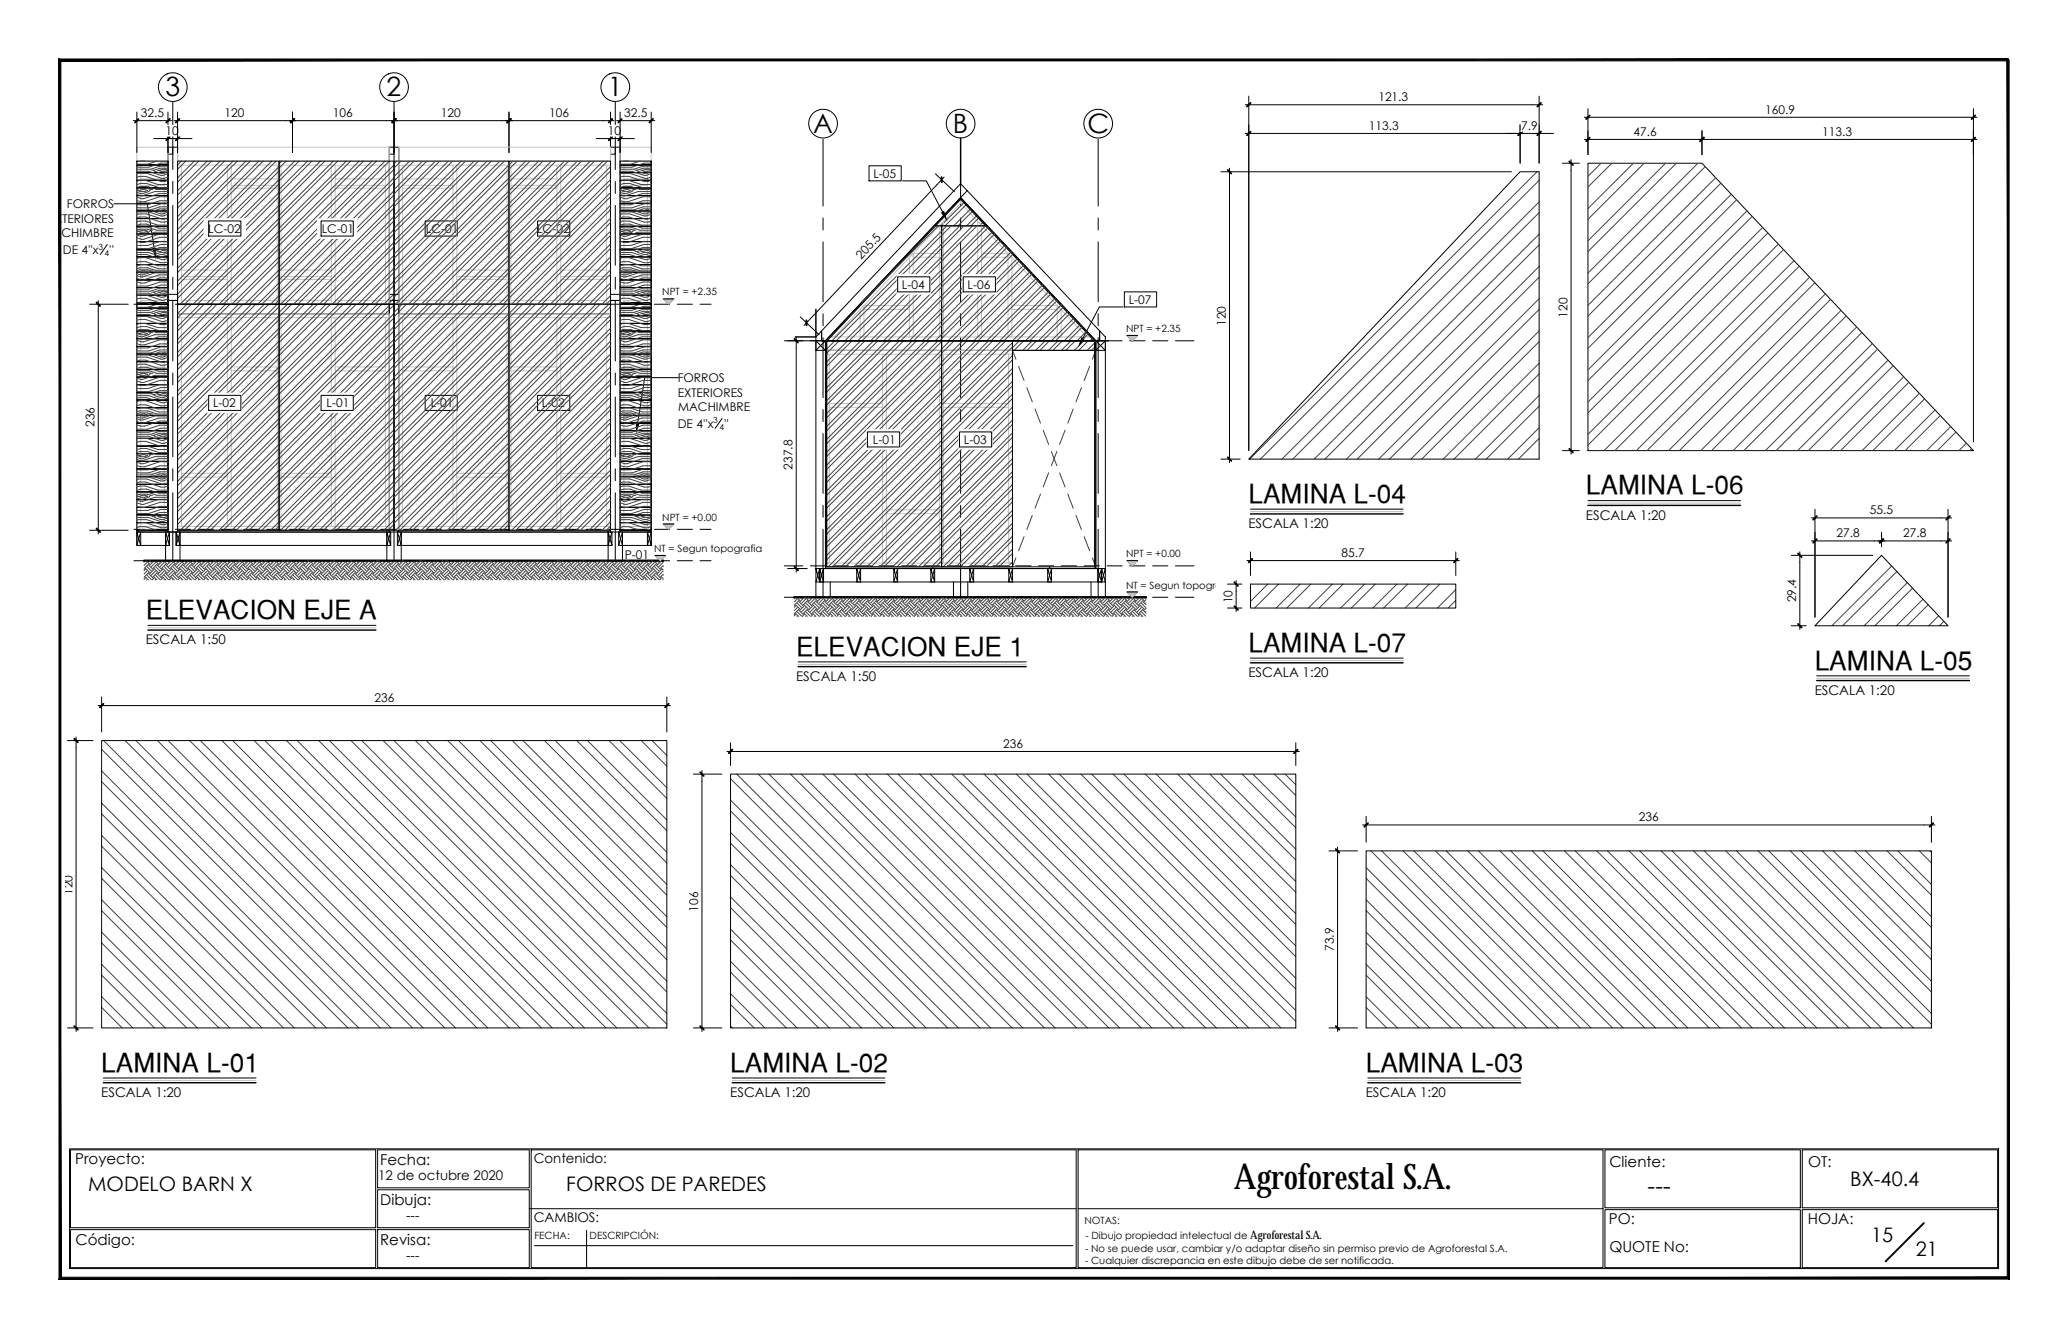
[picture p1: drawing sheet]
<svg xmlns="http://www.w3.org/2000/svg" width="432mm" height="279mm" viewBox="0 0 432 279" stroke-linecap="round" stroke-linejoin="round" font-family="sans-serif">
<defs><g id="words">
<text font-size="7.4" x="257.6" y="248.3">Agroforestal S.A.</text>
<g font-size="5.6">
<text x="34.5" y="20.1">3</text>
<text x="80.7" y="20.1">2</text>
<text x="126.9" y="20.1">1</text>
<text x="169.8" y="27.7">A</text>
<text x="199" y="27.7">B</text>
<text x="227" y="27.7">C</text>
</g>
<g font-size="5.5">
<text x="260.7" y="105">LAMINA L-04</text>
<text x="331.1" y="103.3">LAMINA L-06</text>
<text x="30.4" y="129.3">ELEVACION EJE A</text>
<text x="166.2" y="136.9">ELEVACION EJE 1</text>
<text x="260.7" y="136.1">LAMINA L-07</text>
<text x="378.9" y="139.8">LAMINA L-05</text>
<text x="21.1" y="223.8">LAMINA L-01</text>
<text x="152.5" y="223.8">LAMINA L-02</text>
<text x="285.2" y="223.8">LAMINA L-03</text>
</g>
<text font-size="4.9" x="344" y="249.2">---</text>
<g font-size="4.2">
<text x="18.4" y="248.8">MODELO BARN X</text>
<text x="118.2" y="248.6">FORROS DE PAREDES</text>
<text x="386.3" y="247.7">BX-40.4</text>
<text x="390.7" y="259.4">15</text>
<text x="400" y="262.3">21</text>
</g>
<g font-size="3.1">
<text x="15.7" y="243.2">Proyecto:</text>
<text x="79.4" y="243.2">Fecha:</text>
<text x="336.1" y="243.7">Cliente:</text>
<text x="377.6" y="243.6">OT:</text>
<text x="79.4" y="251.6">Dibuja:</text>
<text x="336" y="255.5">PO:</text>
<text x="377.5" y="255.5">HOJA:</text>
<text x="15.8" y="260">Código:</text>
<text x="79.4" y="260.1">Revisa:</text>
<text x="336" y="261.5">QUOTE No:</text>
</g>
<g font-size="2.8">
<text x="260.7" y="110.3">ESCALA 1:20</text>
<text x="331.1" y="108.5">ESCALA 1:20</text>
<text x="30.4" y="134.6">ESCALA 1:50</text>
<text x="166.2" y="142.2">ESCALA 1:50</text>
<text x="260.7" y="141.4">ESCALA 1:20</text>
<text x="378.9" y="145.1">ESCALA 1:20</text>
<text x="21.1" y="229.1">ESCALA 1:20</text>
<text x="152.5" y="229.1">ESCALA 1:20</text>
<text x="285.2" y="229.1">ESCALA 1:20</text>
<text x="111.4" y="242.9">Contenido:</text>
<text x="79" y="246.5">12 de octubre 2020</text>
<text x="84.8" y="254.8">---</text>
<text x="111.4" y="255.3">CAMBIOS:</text>
<text x="84.8" y="263.1">---</text>
</g>
<g font-size="2.5">
<text x="287.8" y="21.1">121.3</text>
<text x="368.6" y="23.7">160.9</text>
<text x="29.4" y="24.4">32.5</text>
<text x="34.6" y="28.2">10</text>
<text x="46.9" y="24.4">120</text>
<text x="69.5" y="24.4">106</text>
<text x="92.1" y="24.4">120</text>
<text x="114.7" y="24.4">106</text>
<text x="126.9" y="28.2">10</text>
<text x="130.3" y="24.4">32.5</text>
<text x="285.8" y="27.1">113.3</text>
<text x="317.6" y="27.1">7.9</text>
<text x="341.1" y="28.3">47.6</text>
<text x="380.5" y="28.3">113.3</text>
<text x="182.4" y="37.1">L-05</text>
<text x="10.2" y="46.5">EXTERIORES</text>
<text x="14" y="43.5">FORROS</text>
<text x="8.7" y="49.6">MACHIMBRE</text>
<text x="13.1" y="53">DE 4''x</text>
<text x="22.8" y="53">''</text>
<text x="43.5" y="48.6">LC-02</text>
<text x="67.2" y="48.6">LC-01</text>
<text x="88.9" y="48.6">LC-01</text>
<text x="112.1" y="48.6">LC-02</text>
<text x="179.8" y="54.2" transform="rotate(-47 179.8 54.2)">205.5</text>
<text x="188.3" y="60.3">L-04</text>
<text x="202" y="60.3">L-06</text>
<text x="235.7" y="63.4">L-07</text>
<text x="256" y="68.1" transform="rotate(-90 256 68.1)">120</text>
<text x="327.3" y="66.3" transform="rotate(-90 327.3 66.3)">120</text>
<text x="141.5" y="79.8">FORROS</text>
<text x="141.5" y="82.8">EXTERIORES</text>
<text x="19.7" y="89.2" transform="rotate(-90 19.7 89.2)">236</text>
<text x="44.5" y="85">L-02</text>
<text x="68.2" y="85">L-01</text>
<text x="89.9" y="85">L-01</text>
<text x="113.2" y="85">L-02</text>
<text x="141.5" y="89.3">DE 4''x</text>
<text x="141.6" y="85.9">MACHIMBRE</text>
<text x="151.2" y="89.3">''</text>
<text x="182.3" y="92.7">L-01</text>
<text x="201.3" y="92.7">L-03</text>
<text x="165.5" y="98.1" transform="rotate(-90 165.5 98.1)">237.8</text>
<text x="390.4" y="107.4">55.5</text>
<text x="383.5" y="112.2">27.8</text>
<text x="397.4" y="112.2">27.8</text>
<text x="130.4" y="116.8">P-01</text>
<text x="280.1" y="116.3">85.7</text>
<text x="257.3" y="126" transform="rotate(-90 257.3 126)">10</text>
<text x="375" y="125.8" transform="rotate(-90 375 125.8)">29.4</text>
<text x="78.2" y="146.6">236</text>
<text x="209.5" y="156.1">236</text>
<text x="342.2" y="171.5">236</text>
<text x="15.1" y="186.9" transform="rotate(-90 15.1 186.9)">120</text>
<text x="145.8" y="190.4" transform="rotate(-90 145.8 190.4)">106</text>
<text x="278.5" y="198.6" transform="rotate(-90 278.5 198.6)">73.9</text>
</g>
<text font-size="2.4" x="261.1" y="258.8">Agroforestal S.A.</text>
<g font-size="2.1">
<text x="138.3" y="61.7">NPT = +2.35</text>
<text x="235.1" y="69.3">NPT = +2.35</text>
<text x="138.3" y="108.7">NPT = +0.00</text>
<text x="136.6" y="115.3">NT = Segun topografia</text>
<text x="235.1" y="116.3">NPT = +0.00</text>
<text x="235.1" y="122.9">NT = Segun topografia</text>
<text x="226.4" y="255.5">NOTAS:</text>
<text x="111.6" y="258.8">FECHA:</text>
<text x="123.1" y="258.8">DESCRIPCIÓN:</text>
<text x="226.6" y="261.4">- No se puede usar, cambiar y/o adaptar diseño sin permiso previo de Agroforestal S.A.</text>
<text x="226.6" y="263.9">- Cualquier discrepancia en este dibujo debe de ser notificada.</text>
<text x="226.6" y="258.8">- Dibujo propiedad intelectual de</text>
</g>
<g font-size="1.8">
<text x="20.6" y="52.1">3</text>
<text x="21.8" y="53.4">4</text>
<text x="148.9" y="88.4">3</text>
<text x="150.2" y="89.7">4</text>
</g>
</g></defs>
<!-- layer: TEXTOS TITULOS -->
<path d="M261.1 106.3h31.9M331.6 104.5h31.8M30.9 130.6h47.6M166.7 138.2h47.6M261.1 137.4h31.9M379.3 141.1h31.9M21.6 225.1h31.9M152.9 225.1h31.9M285.6 225.1h31.9" fill="none" stroke="#000" stroke-width=".21"/>
<path d="M261.1 107.3h31.9M331.6 105.5h31.8M30.9 131.6h47.6M166.7 139.2h47.6M261.1 138.4h31.9M379.3 142.1h31.9M21.6 226.1h31.9M152.9 226.1h31.9M285.6 226.1h31.9" fill="none" stroke="#000" stroke-width=".3"/>
<path d="M261.1 106.8h31.9M331.6 105.1h31.8M30.9 131.1h47.6M166.7 138.7h47.6M261.1 137.9h31.9M379.3 141.6h31.9M21.6 225.6h31.9M152.9 225.6h31.9M285.6 225.6h31.9" fill="none" stroke="#c0c0c0" stroke-width=".21"/>
<!-- layer: 0 -->
<path d="M30.1 117.1h108.4M165.9 124.7h73.4" fill="none" stroke="#000" stroke-width=".5"/>
<g fill="none" stroke="#404040" stroke-width=".21">
<path d="M28.6 37l.5-.2h1.3l3.2 1.1h.8l.7-.2M28.6 38.6l.7-.3h1.3l2.6 .9h1.9M28.6 39.1l.5-.2h1.7l1.9 .7h2.4M28.6 35.8h2.5l2.5 .8 1.5-.3M28.6 36.3l2-.1 3.2 1.1 1.3-.3M28.6 39.6l.5-.2h1.7l.7 .2M28.6 37.9l.5-.2h1.3l2.6 .8h2.1M28.7 39.8l1.1-.2 1 .2-.6 .2h-.9zM29.3 33.6h.9M31.5 39.6l-.4 .4-1.3 .4h-.5M31.5 39.6h.4M31.7 35.5h.4"/>
<path d="M32.1 35.5a2.46 2.46 0 0 0 3 .3M32.8 33.6l-2 .7-2.2-.1M33 35.5l1.4-.2 .7 .3-.7 .2h-.8zM35.1 35.1h.1M35.1 34.7h-1.7l-1.9 .6h-2.9M35.1 35.1h-1.7l-1.3 .5M35.1 34.1h-1.5l-2.5 .8-2.5-.1M37.9 33.6l-.8 .8M38.8 33.6l-1.7 1.7M40.6 33.6l-3.5 3.5M41.5 33.6l-4.4 4.4M43.3 33.6l-6.2 6.2"/>
<path d="M44.2 33.6l-7.1 7.1M46 33.6l-8.9 8.9M46.9 33.6l-9.8 9.8M48.7 33.6l-11.6 11.6M49.6 33.6l-12.5 12.5M51.4 33.6l-14.3 14.3M52.2 33.6l-15.1 15.2M54 33.6l-16.9 17M54.9 33.6l-17.8 17.9M56.7 33.6l-19.6 19.7M57.6 33.6l-20.5 20.6M58.3 34.8l-21.2 21.2"/>
<path d="M58.3 37.5l-21.2 21.2M58.3 35.7l-21.2 21.2M58.3 38.4l-21.2 21.2M58.8 33.6l-.5 .6M59.7 33.6l-1.4 1.5M61.5 33.6l-3.2 3.3M62.4 33.6l-4.1 4.2M64.2 33.6l-5.9 6M65.1 33.6l-6.8 6.9M66.9 33.6l-8.6 8.7M67.8 33.6l-9.5 9.6M69.6 33.6l-11.3 11.4"/>
<path d="M70.5 33.6l-12.2 12.3M72.3 33.6l-14 14.1M73.2 33.6l-14.9 15M75 33.6l-16.7 16.8M75.9 33.6l-17.6 17.7M77.7 33.6l-19.4 19.5M78.6 33.6l-20.3 20.4M80.4 33.6l-22.1 22.2M81.3 33.6l-23 23.1M82.3 34.4l-24 24.1M82.3 37.1l-24 24M82.3 39.8l-23.7 23.7"/>
<path d="M82.3 35.3l-24 24.1M82.3 38l-24 24M82.8 33.6l-.5 .6M83.7 33.6l-1.4 1.5M85.5 33.6l-3.2 3.3M86.4 33.6l-4.1 4.2M88.2 33.6l-5.9 6M89.1 33.6l-6.8 6.9M90.9 33.6l-8.6 8.7M91.8 33.6l-9.5 9.6M93.6 33.6l-11.3 11.4M94.5 33.6l-12.2 12.3"/>
<path d="M96.3 33.6l-14 14.1M97.2 33.6l-14.9 15M99 33.6l-16.7 16.8M99.9 33.6l-17.6 17.7M101.7 33.6l-19.4 19.5M102.6 33.6l-20.3 20.4M104.4 33.6l-22.1 22.2M105.3 33.6l-23 23.1M107.1 33.6l-24.8 24.9M108 33.6l-25.7 25.8M109.8 33.6l-27.5 27.5M110.7 33.6l-28.4 28.4"/>
<path d="M112.5 33.6l-29.9 29.9M113.4 33.6l-29.9 29.9M115.2 33.6l-29.9 29.9M116.1 33.6l-29.9 29.9M117.9 33.6l-29.9 29.9M118.8 33.6l-29.9 29.9M120.6 33.6l-29.9 29.9M121.4 33.6l-29.8 29.9M123.2 33.6l-29.8 29.9M124.1 33.6l-29.8 29.9M125.9 33.6l-29.8 29.9M126.8 33.6l-29.8 29.9"/>
<path d="M127.5 37.5l-26.1 26M127.5 34.8l-28.7 28.7M127.5 35.7l-27.8 27.8M127.5 38.4l-25.2 25.1M129.5 39.1l.5-.2h1.7l1.9 .7h2.4M129.5 35.8h2.4l2.6 .8 1.5-.3M129.5 36.3l2-.1 3.2 1.1 1.3-.3M129.5 37l.5-.2h1.3l3.2 1.1h.8l.7-.2M129.5 39.6l.5-.2h1.7l.7 .2M129.5 38.6l.7-.3h1.3l2.6 .9h1.9M129.5 37.9l.5-.2h1.3l2.6 .8h2.1M129.6 39.8l1.1-.2 1 .2-.6 .2h-.9z"/>
<path d="M130.2 33.6h.9M132.4 39.6h.4M132.4 39.6l-.5 .4-1.2 .4h-.5M132.6 35.5h.4M133 35.5a2.46 2.46 0 0 0 3 .3M133.7 33.6l-2 .7-2.2-.1M133.9 35.5l1-.2 1.1 .2-.7 .3h-.8zM136 35.1h.1M136 34.7h-1.7l-1.9 .6h-2.9M136 35.1h-1.7l-1.3 .5M136 34.1h-1.5l-2.6 .8-2.4-.1M320.9 35.9l-60 60"/>
<path d="M321.4 37.7l-58.2 58.2M334.3 34.1l-2.7 2.7M336.6 34.1l-5 5M341 34.1l-9.4 9.5M343.3 34.1l-11.7 11.7M347.8 34.1l-16.2 16.2M350 34.1l-18.4 18.4M354.5 34.1l-22.9 22.9M356 34.8l-24.4 24.5M358.2 37.1l-26.6 26.7M359.3 38.3l-27.7 27.7M28.6 53.3l2-.1 3.2 1 1.3-.3"/>
<path d="M28.6 47.6l.5-.2h1.7l1.9 .7h2.4M28.6 56.1l.5-.2h1.7l1.9 .7h2.4M28.6 44.2h2.5l2.5 .9 1.5-.4M28.6 52.7h2.5l2.5 .9 1.5-.4M28.6 44.8l2-.1 3.2 1 1.3-.2M28.6 45.5l.5-.2h1.3l3.2 1.1h.8l.7-.2M28.6 54l.5-.2h1.3l3.2 1.1h.8l.7-.2M28.6 48l.5-.1h1.7l.7 .2M28.6 56.5l.5-.2h1.7l.7 .3M28.6 47.1l.7-.3h1.3l2.6 .8h1.9M28.6 55.5l.7-.2h1.3l2.6 .8h1.9M28.6 46.3l.5-.1h1.3l2.6 .8h2.1"/>
<path d="M28.6 54.8l.5-.2h1.3l2.6 .9h2.1M28.6 40.2l.7 .2M28.7 48.3l1.1-.2 1 .2-.6 .2h-.9zM28.7 56.8l1.1-.2 1 .2-.6 .2h-.9zM31.5 48.1a2.38 2.38 0 0 1-2.9 .6M31.5 56.6a2.38 2.38 0 0 1-2.9 .6M31.5 48.1h.4M31.5 56.6h.4M31.7 44h.4M31.7 52.5h.4M32.1 44a2.5 2.5 0 0 0 3 .3M32.1 52.5a2.5 2.5 0 0 0 3 .3"/>
<path d="M33 44l1-.2 1.1 .2-.7 .2h-.8zM33 52.5l1-.2 1.1 .2-.7 .2h-.8zM34.9 40.4h-1.7l-3.2 1.1-1.4-.3M34.9 40.4l.2 .1M35.1 43.6h.1M35.1 52.1h.1M35.1 57.5l-1.9-.1-3.2 1.1-1.4-.4M35.1 43.2h-1.7l-1.9 .6h-2.9M35.1 51.7h-1.7l-1.9 .6h-2.9M35.1 40h-2.8l-2.5 .9-1.2-.3M35.1 48.5h-2.8l-2.5 .8-1.2-.2M35.1 57h-2.8l-2.5 .8-1.2-.2"/>
<path d="M35.1 49l-1.9-.1-3.2 1.1-1.4-.4M35.1 41.2l-1.7-.1-3.2 1h-.9l-.7-.2M35.1 49.7l-.5-.1h-1.2l-3.2 1h-.9l-.7-.2M35.1 58.2l-.5-.2h-1.2l-3.2 1.1h-.9l-.7-.3M35.1 43.6h-1.7l-1.3 .4M35.1 52.1h-1.7l-1.3 .4M35.1 42.6h-1.5l-2.5 .8-2.5-.1M35.1 51.1l-1.5-.1-2.5 .9-2.5-.1M35.1 59.6l-1.5-.1-2.5 .9-2.5-.1M35.1 42.1l-1.7-.2-2.6 .9-2.2-.1M35.1 50.5l-1.7-.1-2.6 .9-2.2-.1M35.1 59l-.5-.1h-1.2l-2.6 .8h-2.2"/>
<path d="M58.3 40.2l-21.2 21.2M58.3 42.9l-20.7 20.6M58.3 45.6l-18 17.9M58.3 48.3l-15.3 15.2M58.3 51l-12.6 12.5M58.3 53.7l-9.9 9.8M58.3 56.4l-7.2 7.1M58.3 59.1l-4.5 4.4M58.3 41.1l-21.2 21.2M58.3 43.8l-19.8 19.7M58.3 46.5l-17.1 17M58.3 49.2l-14.4 14.3"/>
<path d="M58.3 51.9l-11.7 11.6M58.3 54.6l-9 8.9M58.3 57.3l-6.3 6.2M58.3 59.9l-3.6 3.6M82.3 42.5l-21 21M82.3 45.2l-18.3 18.3M82.3 47.9l-15.6 15.6M82.3 50.6l-12.9 12.9M82.3 53.3l-10.2 10.2M82.3 56l-7.5 7.5M82.3 58.7l-4.9 4.8M82.3 40.7l-22.8 22.8"/>
<path d="M82.3 43.4l-20.1 20.1M82.3 46.1l-17.4 17.4M82.3 48.8l-14.7 14.7M82.3 51.5l-12 12M82.3 54.2l-9.3 9.3M82.3 56.9l-6.7 6.6M82.3 59.6l-4 3.9M127.5 42.9l-20.7 20.6M127.5 48.3l-15.3 15.2M127.5 53.7l-9.9 9.8M127.5 59.1l-4.5 4.4M127.5 40.2l-23.4 23.3"/>
<path d="M127.5 41.1l-22.5 22.4M127.5 45.6l-18 17.9M127.5 51l-12.6 12.5M127.5 56.4l-7.2 7.1M127.5 43.8l-19.8 19.7M127.5 46.5l-17.1 17M127.5 49.2l-14.4 14.3M127.5 51.9l-11.7 11.6M127.5 54.6l-9 8.9M127.5 57.3l-6.3 6.2M127.5 59.9l-3.6 3.6M129.5 47.6l.5-.2h1.7l1.9 .7h2.4"/>
<path d="M129.5 56.1l.5-.2h1.7l1.9 .7h2.4M129.5 44.2h2.4l2.6 .9 1.5-.4M129.5 52.7h2.4l2.6 .9 1.5-.4M129.5 44.8l2-.1 3.2 1 1.3-.2M129.5 53.3l2-.1 3.2 1 1.3-.3M129.5 45.5l.5-.2h1.3l3.2 1.1h.8l.7-.2M129.5 54l.5-.2h1.3l3.2 1.1h.8l.7-.2M129.5 48l.5-.1h1.7l.7 .2M129.5 56.5l.5-.2h1.7l.7 .3M129.5 47.1l.7-.3h1.3l2.6 .8h1.9M129.5 55.5l.7-.2h1.3l2.6 .8h1.9M129.5 46.3l.5-.1h1.3l2.6 .8h2.1"/>
<path d="M129.5 54.8l.5-.2h1.3l2.6 .9h2.1M129.5 40.2l.7 .2M129.6 56.8l1.1-.2 1 .2-.6 .2h-.9zM129.6 48.3l1.1-.2 1 .2-.6 .2h-.9zM132.4 48.1a2.37 2.37 0 0 1-2.9 .6M132.4 48.1h.4M132.4 56.6h.4M132.4 56.6a2.37 2.37 0 0 1-2.9 .6M132.6 44h.4M132.6 52.5h.4M133 52.5a2.5 2.5 0 0 0 3 .3M133 44a2.5 2.5 0 0 0 3 .3"/>
<path d="M133.9 44l1-.2 1.1 .2-.7 .2h-.8zM133.9 52.5l1-.2 1.1 .2-.7 .2h-.8zM135.8 40.4h-1.7l-3.2 1.1-1.4-.3M135.8 40.4l.2 .1M136 43.6h.1M136 52.1h.1M136 43.2h-1.7l-1.9 .6h-2.9M136 51.7h-1.7l-1.9 .6h-2.9M136 40h-2.8l-2.5 .9-1.2-.3M136 48.5h-2.8l-2.5 .8-1.2-.2M136 57h-2.8l-2.5 .8-1.2-.2M136 49l-1.9-.1-3.2 1.1-1.4-.4"/>
<path d="M136 57.5l-1.9-.1-3.2 1.1-1.4-.4M136 41.2l-1.7-.1-3.2 1h-.9l-.7-.2M136 49.7l-.4-.1h-1.3l-3.2 1h-.9l-.7-.2M136 58.2l-.4-.2h-1.3l-3.2 1.1h-.9l-.7-.3M136 43.6h-1.7l-1.3 .4M136 52.1h-1.7l-1.3 .4M136 42.6h-1.5l-2.6 .8-2.4-.1M136 51.1l-1.5-.1-2.6 .9-2.4-.1M136 59.6l-1.5-.1-2.6 .9-2.4-.1M136 42.1l-1.7-.2-2.6 .9-2.2-.1M136 50.5l-1.7-.1-2.6 .9-2.2-.1M136 59l-.4-.1h-1.3l-2.6 .8h-2.2"/>
<path d="M195.9 47.2l-16 15.9M197.7 47.2l-24 24M198.6 47.2l-24 24M200.4 47.2l-24 24M201.3 47.2l-24 24M201.4 42.2l-5 5M201.9 42.6l-4.6 4.6M202.7 43.6l-3.6 3.6M203.1 47.2l-24 24M203.2 44l-3.2 3.2M204 47.2l-24 24M204 44.9l-2.2 2.3"/>
<path d="M204.5 45.4l-1.8 1.8M205.3 46.3l-.8 .9M205.8 46.8l-.4 .4M205.8 47.2l-24 24M206.4 47.4l-23.7 23.8M207.3 48.4l-22.8 22.8M207.7 48.8l-22.3 22.4M208.6 49.8l-21.4 21.4M209 50.2l-20.9 21M209.9 51.1l-20 20.1M210.3 51.6l-19.5 19.6M211.2 52.5l-18.6 18.7"/>
<path d="M211.6 53l-18.1 18.2M212.5 53.9l-17.2 17.3M212.9 54.4l-16.7 16.8M213.8 55.3l-15.8 15.9M214.3 55.8l-15.4 15.4M215.1 56.7l-14.5 14.5M215.6 57.1l-14.1 14.1M216.4 58.1l-13.1 13.1M216.9 58.5l-12.7 12.7M217.7 59.4l-11.7 11.8M218.2 59.9l-11.3 11.3M321.4 44.4l-51.5 51.5"/>
<path d="M321.4 42.2l-53.7 53.7M321.4 48.9l-47 47M321.4 55.6l-40.3 40.3M321.4 51.1l-44.8 44.8M321.4 57.9l-38 38M361.5 40.6l-29.9 29.9M362.6 41.7l-31 31M364.8 44l-33.2 33.2M365.9 45.2l-34.3 34.3M368 47.5l-36.4 36.5M369.1 48.7l-37.5 37.5M371.3 51l-39.7 39.7"/>
<path d="M372.4 52.1l-40.8 40.9M374.6 54.4l-39.7 39.7M375.7 55.6l-38.5 38.5M377.9 57.9l-36.2 36.2M378.9 59l-35 35.1M28.6 69l.5-.2h1.7l1.9 .7h2.4M28.6 77.5l.5-.2h1.7l1.9 .7h2.4M28.6 65.7h2.5l2.5 .8 1.5-.4M28.6 74.1h2.5l2.5 .9 1.5-.4M28.6 66.2l2-.1 3.2 1 1.3-.2M28.6 74.7l2-.1 3.2 1 1.3-.3M28.6 66.9l.5-.2h1.3l3.2 1.1h.8l.7-.2"/>
<path d="M28.6 75.4l.5-.2h1.3l3.2 1.1h.8l.7-.2M28.6 69.4l.5-.1h1.7l.7 .2M28.6 77.9l.5-.2h1.7l.7 .3M28.6 68.5l.7-.3h1.3l2.6 .8h1.9M28.6 76.9l.7-.2h1.3l2.6 .8h1.9M28.6 67.8l.5-.2h1.3l2.6 .8h2.1M28.6 76.2l.5-.1h1.3l2.6 .8h2.1M28.6 62.5l.5-.2h1.3l3.2 1h.8l.7-.2M28.6 61.2h2.5l2.5 .9 1.5-.4M28.6 61.8l2-.2 3.2 1.1 1.3-.3M28.6 63.3l.5-.2h1.3l1.2 .4M28.7 69.7l1.1-.2 1 .2-.6 .2h-.9z"/>
<path d="M28.7 78.2l1.1-.2 1 .2-.6 .2h-.9zM29.3 63.5h.1M30.2 63.5h-.9M31.5 69.5a2.34 2.34 0 0 1-2.9 .6M31.5 78a2.38 2.38 0 0 1-2.9 .5M31.5 69.5h.4M31.5 78h.4M31.7 65.4h.4M31.7 73.9h.4M31.7 61h.4M32.1 65.4a2.48 2.48 0 0 0 3 .3M32.1 73.9a2.5 2.5 0 0 0 3 .3"/>
<path d="M32.1 61a2.5 2.5 0 0 0 3 .3M32.8 63.5l-2 .7-2.2-.1M33 65.4l1-.2 1.1 .2-.7 .3h-.8zM33 73.9l1-.2 1.1 .2-.7 .2h-.8zM33 61l1-.2 1.1 .2-.7 .2h-.8zM35.1 65h.1M35.1 73.5h.1M35.1 60.6h.1M35.1 64.6h-1.7l-1.9 .6h-2.9M35.1 73.1h-1.7l-1.9 .6h-2.9M35.1 69.9h-2.8l-2.5 .8-1.2-.2M35.1 78.4h-2.8l-2.5 .8-1.2-.2"/>
<path d="M35.1 70.4l-1.9-.1-3.2 1.1-1.4-.3M35.1 78.9l-1.9-.1-3.2 1.1-1.4-.4M35.1 71.1l-1.7-.1-3.2 1h-.9l-.7-.2M35.1 79.6l-.5-.2h-1.2l-3.2 1.1h-.9l-.7-.3M35.1 65h-1.7l-1.3 .4M35.1 73.5h-1.7l-1.3 .4M35.1 64h-1.5l-2.5 .8-2.5-.1M35.1 72.5l-1.5-.1-2.5 .9-2.5-.1M35.1 71.9l-1.7-.1-2.6 .9-2.2-.1M35.1 60.2h-1.7l-1.9 .6h-2.9M35.1 60.6h-1.7l-1.3 .4M37.2 63.5l-.1 .2"/>
<path d="M39 63.5l-1.9 2M39.9 63.5l-2.8 2.9M41.7 63.5l-4.6 4.7M42.6 63.5l-5.5 5.6M44.4 63.5l-7.3 7.4M45.3 63.5l-8.2 8.3M47.1 63.5l-10 10.1M48 63.5l-10.9 11M49.8 63.5l-12.7 12.8M50.7 63.5l-13.6 13.7M52.5 63.5l-15.4 15.5M53.4 63.5l-16.3 16.4"/>
<path d="M55.2 63.5l-18.1 18.2M56.1 63.5l-19 19.1M57.9 63.5l-20.8 20.8M58.3 65.8l-21.2 21.2M58.3 68.5l-21.2 21.2M58.3 71.2l-21.2 21.2M58.3 73.9l-21.2 21.2M58.3 76.6l-21.2 21.2M58.3 79.3l-21.2 21.2M58.3 64.1l-21.2 21.1M58.3 66.7l-21.2 21.2M58.3 69.4l-21.2 21.2"/>
<path d="M58.3 72.1l-21.2 21.2M58.3 74.8l-21.2 21.2M58.3 77.5l-21.2 21.2M58.3 61.7l-1.8 1.8M58.3 62.6l-.9 .9M60 63.5l-1.7 1.7M60.9 63.5l-2.6 2.6M62.7 63.5l-4.4 4.4M63.6 63.5l-5.3 5.3M65.4 63.5l-7.1 7.1M66.3 63.5l-8 8M68.1 63.5l-9.8 9.8"/>
<path d="M69 63.5l-10.7 10.7M70.8 63.5l-12.5 12.5M71.7 63.5l-13.4 13.4M73.5 63.5l-15.2 15.2M74.4 63.5l-16.1 16.1M76.2 63.5l-17.9 17.9M77.1 63.5l-18.8 18.8M78.8 63.5l-20.5 20.6M79.7 63.5l-21.4 21.5M81.5 63.5l-23.2 23.3M82.3 65.5l-24 24M82.3 68.2l-24 24"/>
<path d="M82.3 70.9l-24 24M82.3 73.6l-24 24M82.3 76.3l-24 24M82.3 79l-24 24M82.3 63.7l-24 24M82.3 66.4l-24 24M82.3 69.1l-24 24M82.3 71.8l-24 24M82.3 74.5l-24 24M82.3 77.2l-24 24M82.3 79.9l-24 24M82.3 61.4l-2.2 2.1"/>
<path d="M82.3 62.3l-1.3 1.2M84 63.5l-1.7 1.7M84.9 63.5l-2.6 2.6M86.7 63.5l-4.4 4.4M87.6 63.5l-5.3 5.3M89.4 63.5l-7.1 7.1M90.3 63.5l-8 8M92.1 63.5l-9.8 9.8M93 63.5l-10.7 10.7M94.8 63.5l-12.5 12.5M95.7 63.5l-13.4 13.4M97.5 63.5l-15.2 15.2"/>
<path d="M98.4 63.5l-16.1 16.1M100.2 63.5l-17.9 17.9M101 63.5l-18.7 18.8M102.8 63.5l-20.5 20.6M103.7 63.5l-21.4 21.5M105.5 63.5l-23.2 23.3M106.4 63.5l-24.1 24.2M108.2 63.5l-25.9 26M109.1 63.5l-26.8 26.9M110.9 63.5l-28.6 28.7M111.8 63.5l-29.5 29.6M113.6 63.5l-31.3 31.4"/>
<path d="M114.5 63.5l-32.2 32.3M116.3 63.5l-34 34.1M117.2 63.5l-34.9 35M119 63.5l-36.7 36.8M119.9 63.5l-37.6 37.7M121.7 63.5l-39.4 39.5M122.6 63.5l-40.3 40.4M124.4 63.5l-42.1 42.2M125.3 63.5l-43 43.1M127.1 63.5l-44.8 44.9M127.5 65.8l-44.9 44.9M127.5 68.5l-42.2 42.2"/>
<path d="M127.5 71.2l-39.5 39.5M127.5 73.9l-36.8 36.8M127.5 76.6l-34.1 34.1M127.5 79.3l-31.4 31.4M127.5 64.1l-45.2 45.2M127.5 66.7l-44 44M127.5 69.4l-41.3 41.3M127.5 72.1l-38.6 38.6M127.5 74.8l-35.9 35.9M127.5 77.5l-33.2 33.2M127.5 61.7l-1.8 1.8M127.5 62.6l-.9 .9"/>
<path d="M129.5 69l.5-.2h1.7l1.9 .7h2.4M129.5 77.5l.5-.2h1.7l1.9 .7h2.4M129.5 65.7h2.4l2.6 .8 1.5-.4M129.5 74.1h2.4l2.6 .9 1.5-.4M129.5 66.2l2-.1 3.2 1 1.3-.2M129.5 74.7l2-.1 3.2 1 1.3-.3M129.5 66.9l.5-.2h1.3l3.2 1.1h.8l.7-.2M129.5 75.4l.5-.2h1.3l3.2 1.1h.8l.7-.2M129.5 69.4l.5-.1h1.7l.7 .2M129.5 77.9l.5-.2h1.7l.7 .3M129.5 68.5l.7-.3h1.3l2.6 .8h1.9M129.5 76.9l.7-.2h1.3l2.6 .8h1.9"/>
<path d="M129.5 67.8l.5-.2h1.3l2.6 .8h2.1M129.5 76.2l.5-.1h1.3l2.6 .8h2.1M129.5 61.2h2.4l2.6 .9 1.5-.4M129.5 61.8l2-.2 3.2 1.1 1.3-.3M129.5 62.5l.5-.2h1.3l3.2 1h.8l.7-.2M129.5 63.3l.5-.2h1.3l1.2 .4M129.6 69.7l1.1-.2 1 .2-.6 .2h-.9zM129.6 78.2l1.1-.2 1 .2-.6 .2h-.9zM130.2 63.5h.1M131.1 63.5h-.9M132.4 78a2.37 2.37 0 0 1-2.9 .5M132.4 69.5h.4"/>
<path d="M132.4 78h.4M132.4 69.5a2.33 2.33 0 0 1-2.9 .6M132.6 65.4h.4M132.6 73.9h.4M132.6 61h.4M133 61a2.5 2.5 0 0 0 3 .3M133 65.4a2.48 2.48 0 0 0 3 .3M133 73.9a2.5 2.5 0 0 0 3 .3M133.7 63.5l-2 .7-2.2-.1M133.9 65.4l1-.2 1.1 .2-.7 .3h-.8zM133.9 73.9l1-.2 1.1 .2-.7 .2h-.8zM133.9 61l1-.2 1.1 .2-.7 .2h-.8z"/>
<path d="M136 65h.1M136 73.5h.1M136 60.6h.1M136 64.6h-1.7l-1.9 .6h-2.9M136 73.1h-1.7l-1.9 .6h-2.9M136 69.9h-2.8l-2.5 .8-1.2-.2M136 78.4h-2.8l-2.5 .8-1.2-.2M136 70.4l-1.9-.1-3.2 1.1-1.4-.3M136 78.9l-1.9-.1-3.2 1.1-1.4-.4M136 71.1l-1.7-.1-3.2 1h-.9l-.7-.2M136 79.6l-.4-.2h-1.3l-3.2 1.1h-.9l-.7-.3M136 65h-1.7l-1.3 .4"/>
<path d="M136 73.5h-1.7l-1.3 .4M136 64h-1.5l-2.6 .8-2.4-.1M136 72.5l-1.5-.1-2.6 .9-2.4-.1M136 71.9l-1.7-.1-2.6 .9-2.2-.1M136 60.2h-1.7l-1.9 .6h-2.9M136 60.6h-1.7l-1.3 .4M174.3 71.2l-1.7 1.7M175.2 71.2l-2.6 2.6M177 71.2l-4.4 4.4M177.9 71.2l-5.3 5.3M179.7 71.2l-7.1 7.1M180.6 71.2l-8 8"/>
<path d="M182.4 71.2l-9.8 9.8M183.3 71.2l-10.7 10.7M185.1 71.2l-12.5 12.5M186 71.2l-13.4 13.4M187.8 71.2l-15.2 15.1M188.7 71.2l-16.1 16M190.5 71.2l-17.9 17.8M191.4 71.2l-18.8 18.7M193.2 71.2l-20.6 20.5M194.1 71.2l-21.5 21.4M195.9 71.2l-23.3 23.2M196.6 73.1l-24 24"/>
<path d="M196.6 75.8l-24 24M196.6 78.5l-24 24M196.6 71.3l-24 24M196.6 74l-24 24M196.6 76.7l-24 24M196.6 79.4l-24 24M198.3 71.2l-1.7 1.7M199.2 71.2l-2.6 2.6M201 71.2l-4.4 4.4M201.9 71.2l-5.3 5.3M203.7 71.2l-7.1 7.1M204.6 71.2l-8 8"/>
<path d="M206.4 71.2l-9.8 9.8M207.3 71.2l-10.7 10.7M209.1 71.2l-12.5 12.5M210 71.2l-13.4 13.4M211.4 71.6l-14.8 14.7M211.4 74.3l-14.8 14.7M211.4 76.9l-14.8 14.8M211.4 79.6l-14.8 14.8M211.4 72.5l-14.8 14.7M211.4 75.2l-14.8 14.7M211.4 77.8l-14.8 14.8M212.9 71.2l-1.5 1.4"/>
<path d="M213.8 71.2l-2 2M215.5 71.2l-2 2M216.4 71.2l-2 2M218.2 71.2l-2 2M219.1 60.8l-10.4 10.4M219.1 71.2l-2 2M219.5 61.3l-9.9 9.9M220.4 62.2l-9 9M220.8 62.7l-8.5 8.5M220.9 71.2l-2 2M221.7 63.6l-7.6 7.6M221.8 71.2l-2 2"/>
<path d="M222.1 64.1l-7.1 7.1M223 65l-6.2 6.2M223.4 65.5l-5.7 5.7M223.6 71.2l-2 2M224.3 66.4l-4.8 4.8M224.5 71.2l-2 2M224.7 66.8l-4.3 4.4M225.6 67.8l-3.4 3.4M226 68.2l-2.9 3M226.3 71.2l-2 2M226.9 69.2l-2 2M227.2 71.2l-2 2"/>
<path d="M227.3 69.6l-1.5 1.6M228.2 70.5l-.6 .7M228.5 71.6l-1.5 1.6M228.5 72.5l-.6 .7M228.7 71l-.2 .2M321.4 62.4l-33.5 33.5M321.4 69.1l-26.8 26.8M321.4 75.8l-20.1 20.1M321.4 64.6l-31.3 31.3M321.4 71.4l-24.5 24.5M321.4 78.1l-17.8 17.8M381.1 61.4l-32.7 32.7"/>
<path d="M382.2 62.5l-31.6 31.6M384.4 64.8l-29.3 29.3M385.5 66l-28.1 28.1M387.7 68.3l-25.8 25.8M388.8 69.4l-24.7 24.7M390.9 71.8l-22.3 22.3M392 72.9l-21.1 21.2M394.2 75.2l-18.9 18.9M395.3 76.4l-17.7 17.7M397.5 78.7l-15.4 15.4M398.6 79.8l-14.3 14.3M28.6 86l.5-.2h1.7l1.9 .6h2.4"/>
<path d="M28.6 94.5l.5-.2h1.7l1.9 .6h2.4M28.6 82.6h2.5l2.5 .9 1.5-.4M28.6 91.1h2.5l2.5 .9 1.5-.4M28.6 99.6h2.5l2.5 .8 1.5-.3M28.6 83.2l2-.2 3.2 1.1 1.3-.3M28.6 91.7l2-.2 3.2 1.1 1.3-.3M28.6 83.9l.5-.2h1.3l3.2 1.1h.8l.7-.3M28.6 92.4l.5-.2h1.3l3.2 1h.8l.7-.2M28.6 86.4l.5-.2h1.7l.7 .2M28.6 94.9l.5-.2h1.7l.7 .2M28.6 85.4l.7-.2h1.3l2.6 .8h1.9M28.6 93.9l.7-.2h1.3l2.6 .8h1.9"/>
<path d="M28.6 84.7l.5-.2h1.3l2.6 .9h2.1M28.6 93.2l.5-.2h1.3l2.6 .9h2.1M28.7 86.7l1.1-.3 1 .3-.6 .2h-.9zM28.7 95.1l1.1-.2 1 .2-.6 .3h-.9zM31.5 86.4a2.38 2.38 0 0 1-2.9 .6M31.5 94.9a2.38 2.38 0 0 1-2.9 .6M31.5 86.4h.4M31.5 94.9h.4M31.7 82.4h.4M31.7 90.9h.4M31.7 99.4h.4M32.1 99.4a2.48 2.48 0 0 0 3 .3"/>
<path d="M32.1 82.4a2.5 2.5 0 0 0 3 .3M32.1 90.9a2.5 2.5 0 0 0 3 .3M33 82.4l1-.2 1.1 .2-.7 .2h-.8zM33 90.9l1-.2 1.1 .2-.7 .2h-.8zM33 99.4l1-.2 1.1 .2-.7 .2h-.8zM35.1 82h.1M35.1 90.5h.1M35.1 81.6h-1.7l-1.9 .6h-2.9M35.1 90.1h-1.7l-1.9 .6h-2.9M35.1 98.5h-1.7l-1.9 .7h-2.9M35.1 86.9h-2.8l-2.5 .8-1.2-.2M35.1 95.4h-2.8l-2.5 .8-1.2-.3"/>
<path d="M35.1 87.4l-1.9-.1-3.2 1-1.4-.3M35.1 95.9l-1.9-.1-3.2 1-1.4-.3M35.1 88.1l-.5-.2h-1.2l-3.2 1.1h-.9l-.7-.3M35.1 96.6l-1.7-.2-3.2 1.1h-.9l-.7-.3M35.1 82h-1.7l-1.3 .4M35.1 90.5h-1.7l-1.3 .4M35.1 99h-1.7l-1.3 .4M35.1 81l-1.5-.1-2.5 .9-2.5-.1M35.1 89.5l-1.5-.1-2.5 .9-2.5-.2M35.1 98l-1.5-.1-2.5 .9-2.5-.2M35.1 80.4l-1.7-.1-2.6 .8h-2.2M35.1 88.9l-.5-.1h-1.2l-2.6 .8h-2.2"/>
<path d="M35.1 97.4l-.5-.1h-1.2l-2.6 .8h-2.2M35.1 99h.1M58.3 91l-19.8 19.7M58.3 92.8l-18 17.9M58.3 96.4l-14.4 14.3M58.3 98.2l-12.6 12.5M58.3 82l-21.2 21.2M58.3 84.7l-21.2 21.2M58.3 87.4l-21.2 21.2M58.3 90.1l-20.7 20.6M58.3 95.5l-15.3 15.2M58.3 80.2l-21.2 21.2"/>
<path d="M58.3 82.9l-21.2 21.2M58.3 85.6l-21.2 21.2M58.3 88.3l-21.2 21.2M58.3 93.7l-17.1 17M58.3 99.1l-11.7 11.6M82.3 81.7l-24 24M82.3 84.3l-24 24.1M82.3 87l-23.7 23.7M82.3 89.7l-21 21M82.3 92.4l-18.3 18.3M82.3 95.1l-15.6 15.6M82.3 97.8l-12.9 12.9"/>
<path d="M82.3 82.6l-24 24M82.3 85.2l-24 24.1M82.3 87.9l-22.8 22.8M82.3 90.6l-20.1 20.1M82.3 93.3l-17.4 17.4M82.3 96l-14.7 14.7M82.3 98.7l-12 12M127.5 82l-28.7 28.7M127.5 84.7l-26.1 26M127.5 87.4l-23.4 23.3M127.5 80.2l-30.5 30.5M127.5 82.9l-27.8 27.8"/>
<path d="M127.5 85.6l-25.2 25.1M127.5 88.3l-22.5 22.4M127.5 90.1l-20.7 20.6M127.5 92.8l-18 17.9M127.5 95.5l-15.3 15.2M127.5 98.2l-12.6 12.5M127.5 91l-19.8 19.7M127.5 93.7l-17.1 17M127.5 96.4l-14.4 14.3M127.5 99.1l-11.7 11.6M129.5 86l.5-.2h1.7l1.9 .6h2.4M129.5 94.5l.5-.2h1.7l1.9 .6h2.4"/>
<path d="M129.5 82.6h2.4l2.6 .9 1.5-.4M129.5 91.1h2.4l2.6 .9 1.5-.4M129.5 99.6h2.4l2.6 .8 1.5-.3M129.5 83.2l2-.2 3.2 1.1 1.3-.3M129.5 91.7l2-.2 3.2 1.1 1.3-.3M129.5 83.9l.5-.2h1.3l3.2 1.1h.8l.7-.3M129.5 92.4l.5-.2h1.3l3.2 1h.8l.7-.2M129.5 86.4l.5-.2h1.7l.7 .2M129.5 94.9l.5-.2h1.7l.7 .2M129.5 85.4l.7-.2h1.3l2.6 .8h1.9M129.5 93.9l.7-.2h1.3l2.6 .8h1.9M129.5 84.7l.5-.2h1.3l2.6 .9h2.1"/>
<path d="M129.5 93.2l.5-.2h1.3l2.6 .9h2.1M129.6 86.7l1.1-.3 1 .3-.6 .2h-.9zM129.6 95.1l1.1-.2 1 .2-.6 .3h-.9zM132.4 86.4h.4M132.4 94.9h.4M132.4 86.4a2.37 2.37 0 0 1-2.9 .6M132.4 94.9a2.37 2.37 0 0 1-2.9 .6M132.6 82.4h.4M132.6 90.9h.4M132.6 99.4h.4M133 82.4a2.5 2.5 0 0 0 3 .3M133 90.9a2.5 2.5 0 0 0 3 .3"/>
<path d="M133 99.4a2.48 2.48 0 0 0 3 .3M133.9 82.4l1-.2 1.1 .2-.7 .2h-.8zM133.9 90.9l1-.2 1.1 .2-.7 .2h-.8zM133.9 99.4l1-.2 1.1 .2-.7 .2h-.8zM136 82h.1M136 90.5h.1M136 81.6h-1.7l-1.9 .6h-2.9M136 90.1h-1.7l-1.9 .6h-2.9M136 98.5h-1.7l-1.9 .7h-2.9M136 86.9h-2.8l-2.5 .8-1.2-.2M136 95.4h-2.8l-2.5 .8-1.2-.3M136 87.4l-1.9-.1-3.2 1-1.4-.3"/>
<path d="M136 95.9l-1.9-.1-3.2 1-1.4-.3M136 88.1l-.4-.2h-1.3l-3.2 1.1h-.9l-.7-.3M136 96.6l-1.7-.2-3.2 1.1h-.9l-.7-.3M136 82h-1.7l-1.3 .4M136 90.5h-1.7l-1.3 .4M136 99h-1.7l-1.3 .4M136 81l-1.5-.1-2.6 .9-2.4-.1M136 89.5l-1.5-.1-2.6 .9-2.4-.2M136 98l-1.5-.1-2.6 .9-2.4-.2M136 80.4l-1.7-.1-2.6 .8h-2.2M136 88.9l-.4-.1h-1.3l-2.6 .8h-2.2M136 97.4l-.4-.1h-1.3l-2.6 .8h-2.2"/>
<path d="M136 99h.1M196.6 95.6l-22.8 22.8M196.6 81.2l-24 24M196.6 83.9l-24 24M196.6 86.6l-24 24M196.6 89.3l-24 24M196.6 92l-24 24M196.6 94.7l-23.7 23.7M196.6 97.4l-21 21M196.6 82.1l-24 24M196.6 84.8l-24 24M196.6 87.5l-24 24"/>
<path d="M196.6 90.2l-24 24M196.6 92.9l-24 24M196.6 98.3l-20.1 20.1M211.4 82.3l-14.8 14.8M211.4 85l-14.8 14.8M211.4 87.7l-14.8 14.8M211.4 90.4l-14.8 14.8M211.4 93.1l-14.8 14.8M211.4 95.8l-14.8 14.8M211.4 98.5l-14.8 14.8M211.4 80.5l-14.8 14.8M211.4 83.2l-14.8 14.8"/>
<path d="M211.4 85.9l-14.8 14.8M211.4 88.6l-14.8 14.8M211.4 91.3l-14.8 14.8M211.4 94l-14.8 14.8M211.4 96.7l-14.8 14.8M211.4 99.4l-14.8 14.8M321.4 82.6l-13.3 13.3M321.4 89.3l-6.6 6.6M321.4 84.8l-11.1 11.1M321.4 91.6l-4.3 4.3M400.8 82.1l-12 12M401.8 83.3l-10.7 10.8"/>
<path d="M404 85.6l-8.4 8.5M405.1 86.8l-7.3 7.3M407.3 89.1l-5 5M408.4 90.2l-3.9 3.9M410.6 92.5l-1.6 1.6M411.7 93.7l-.4 .4M28.6 103l.5-.2h1.7l1.9 .6h2.4M28.6 108.1h2.5l2.5 .8 1.5-.3M28.6 100.1l2-.1 3.2 1.1 1.3-.3M28.6 108.6l2-.1 3.2 1.1 1.3-.3M28.6 100.8l.5-.1h1.3l3.2 1h.8l.7-.2M28.6 109.3l.5-.2h1.3l3.2 1.1h.8l.7-.2"/>
<path d="M28.6 103.4l.5-.2h1.7l.7 .2M28.6 102.4l.7-.3h1.3l2.6 .9h1.9M28.6 101.7l.5-.2h1.3l2.6 .9h2.1M28.6 110.2l.5-.2h1.3l2.2 .7M28.7 103.6l1.1-.2 1 .2-.6 .2h-.9zM29.1 110.7h1.8M30.1 118.8v.1M30.1 117.1h.1M30.4 117.1l-.3 .3M30.4 118.9l-.3 .3M30.4 118.7l.9 .9M30.6 117.1l.7 .7"/>
<path d="M30.7 117.4l-.6 .7M30.7 119.2l-.6 .7M30.7 118.3l.9 .9M31 117.8l-.9 .9M31 119.6l-.9 .9M31 119.8l.9 .9M31 118l.9 .9M31.3 117.1l.3 .3M31.5 103.4a2.36 2.36 0 0 1-2.9 .6M31.5 103.4h.4M31.7 107.9h.4M31.9 117.1h.1"/>
<path d="M32.1 107.9a2.46 2.46 0 0 0 3 .3M32.2 117.1l-.9 .9M32.2 118.9l-.9 .9M32.2 118.7l.9 .9M32.4 117.1l.7 .7M32.5 117.4l-.9 .9M32.5 119.2l-.9 .9M32.5 118.3l.9 .9M32.8 117.8l-.9 .9M32.8 119.6l-.9 .9M32.8 119.8l.9 .9M32.8 118l.9 .9"/>
<path d="M33.1 117.1l.3 .3M33.7 117.1h.1M34 117.1l-.9 .9M34 118.9l-.9 .9M34 118.7l.9 .9M34.2 117.1l.7 .7M34.3 117.4l-.9 .9M34.3 119.2l-.9 .9M34.3 118.3l.9 .9M34.4 108.1h-.8l-.6-.2 1-.2 1.1 .2-.7 .2M34.6 117.8l-.9 .9M34.6 119.6l-.9 .9"/>
<path d="M34.6 119.8l.9 .9M34.6 118l.9 .9M34.9 117.1l.3 .3M35.1 107.4h.1M35.1 107h-1.7l-1.9 .7h-2.9M35.1 103.8h-2.8l-2.5 .9-1.2-.3M35.1 104.3h-1.9l-3.2 1-1.4-.3M35.1 105l-1.7-.1-3.2 1.1h-.9l-.7-.3M35.1 107.4h-1.7l-1.3 .5M35.1 106.5l-1.5-.1-2.5 .8-2.5-.1M35.1 105.9l-1.7-.2-2.6 .9h-2.2M35.5 117.1h.1"/>
<path d="M35.8 117.1l-.9 .9M35.8 118.9l-.9 .9M35.8 118.7l.9 .9M36 117.1l.7 .7M36.1 117.4l-.9 .9M36.1 119.2l-.9 .9M36.1 118.3l.9 .9M36.4 117.8l-.9 .9M36.4 119.6l-.9 .9M36.4 119.8l.9 .9M36.4 118l.9 .9M36.7 117.1l.3 .3"/>
<path d="M37.3 117.1h.1M37.5 117.1l-.8 .9M37.5 118.9l-.8 .9M37.5 118.7l.9 .9M37.8 117.1l.6 .7M37.9 117.4l-.9 .9M37.9 119.2l-.9 .9M37.9 118.3l.9 .9M38.2 117.8l-.9 .9M38.2 119.6l-.9 .9M38.2 119.8l.9 .9M38.2 118l.9 .9"/>
<path d="M38.4 117.1l.4 .3M39.1 117.1h.1M39.3 117.1l-.9 .9M39.3 118.9l-.9 .9M39.3 118.7l.9 .9M39.6 117.1l.6 .7M39.7 117.4l-.9 .9M39.7 119.2l-.9 .9M39.7 118.3l.9 .9M40 117.8l-.9 .9M40 119.6l-.9 .9M40 119.8l.9 .9"/>
<path d="M40 118l.9 .9M40.2 117.1l.4 .3M40.9 117.1h.1M41.1 117.1l-.9 .9M41.1 118.9l-.9 .9M41.1 118.7l.9 .9M41.4 117.1l.6 .7M41.5 117.4l-.9 .9M41.5 119.2l-.9 .9M41.5 118.3l.9 .9M41.8 117.8l-.9 .9M41.8 119.6l-.9 .9"/>
<path d="M41.8 119.8l.9 .9M41.8 118l.9 .9M42 117.1l.4 .3M42.7 117.1h.1M42.9 117.1l-.9 .9M42.9 118.9l-.9 .9M42.9 118.7l.9 .9M43.2 117.1l.6 .7M43.3 117.4l-.9 .9M43.3 119.2l-.9 .9M43.3 118.3l.9 .9M43.6 117.8l-.9 .9"/>
<path d="M43.6 119.6l-.9 .9M43.6 119.8l.9 .9M43.6 118l.9 .9M43.8 117.1l.4 .3M44.5 117.1h.1M44.7 117.1l-.9 .9M44.7 118.9l-.9 .9M44.7 118.7l.9 .9M44.9 117.1l.7 .7M45.1 117.4l-.9 .9M45.1 119.2l-.9 .9M45.1 118.3l.9 .9"/>
<path d="M45.4 117.8l-.9 .9M45.4 119.6l-.9 .9M45.4 119.8l.9 .9M45.4 118l.9 .9M45.6 117.1l.4 .3M46.3 117.1h.1M46.5 117.1l-.9 .9M46.5 118.9l-.9 .9M46.5 118.7l.9 .9M46.7 117.1l.7 .7M46.9 117.4l-.9 .9M46.9 119.2l-.9 .9"/>
<path d="M46.9 118.3l.9 .9M47.2 117.8l-.9 .9M47.2 119.6l-.9 .9M47.2 119.8l.9 .9M47.2 118l.9 .9M47.4 117.1l.4 .3M48.1 117.1h.1M48.3 117.1l-.9 .9M48.3 118.9l-.9 .9M48.3 118.7l.9 .9M48.5 117.1l.7 .7M48.7 117.4l-.9 .9"/>
<path d="M48.7 119.2l-.9 .9M48.7 118.3l.9 .9M49 117.8l-.9 .9M49 119.6l-.9 .9M49 119.8l.9 .9M49 118l.9 .9M49.2 117.1l.4 .3M49.9 117.1h.1M50.1 117.1l-.9 .9M50.1 118.9l-.9 .9M50.1 118.7l.9 .9M50.3 117.1l.7 .7"/>
<path d="M50.5 117.4l-.9 .9M50.5 119.2l-.9 .9M50.5 118.3l.9 .9M50.8 117.8l-.9 .9M50.8 119.6l-.9 .9M50.8 119.8l.9 .9M50.8 118l.9 .9M51 117.1l.4 .3M51.7 117.1h.1M51.9 117.1l-.9 .9M51.9 118.9l-.9 .9M51.9 118.7l.9 .9"/>
<path d="M52.1 117.1l.7 .7M52.2 117.4l-.8 .9M52.2 119.2l-.8 .9M52.2 118.3l.9 .9M52.6 117.8l-.9 .9M52.6 119.6l-.9 .9M52.6 119.8l.9 .9M52.6 118l.9 .9M52.8 117.1l.3 .3M53.5 117.1h.1M53.7 117.1l-.9 .9M53.7 118.9l-.9 .9"/>
<path d="M53.7 118.7l.9 .9M53.9 117.1l.7 .7M54 117.4l-.9 .9M54 119.2l-.9 .9M54 118.3l.9 .9M54.4 117.8l-.9 .9M54.4 119.6l-.9 .9M54.4 119.8l.9 .9M54.4 118l.9 .9M54.6 117.1l.3 .3M55.3 117.1h.1M55.5 117.1l-.9 .9"/>
<path d="M55.5 118.9l-.9 .9M55.5 118.7l.9 .9M55.7 117.1l.7 .7M55.8 117.4l-.9 .9M55.8 119.2l-.9 .9M55.8 118.3l.9 .9M56.2 117.8l-.9 .9M56.2 119.6l-.9 .9M56.2 119.8l.9 .9M56.2 118l.9 .9M56.4 117.1l.3 .3M57.1 117.1h.1"/>
<path d="M57.3 117.1l-.9 .9M57.3 118.9l-.9 .9M57.3 118.7l.9 .9M57.5 117.1l.7 .7M57.6 117.4l-.9 .9M57.6 119.2l-.9 .9M57.6 118.3l.9 .9M58 117.8l-.9 .9M58 119.6l-.9 .9M58 119.8l.9 .9M58 118l.9 .9M58.2 117.1l.3 .3"/>
<path d="M58.3 101.8l-9 8.9M58.3 103.6l-7.2 7.1M58.3 107.2l-3.6 3.5M58.3 109l-1.8 1.7M58.3 100.9l-9.9 9.8M58.3 106.3l-4.5 4.4M58.3 104.5l-6.3 6.2M58.3 109.8l-.9 .9M58.9 117.1h.1M59.1 117.1l-.9 .9M59.1 118.9l-.9 .9M59.1 118.7l.9 .9"/>
<path d="M59.3 117.1l.7 .7M59.4 117.4l-.9 .9M59.4 119.2l-.9 .9M59.4 118.3l.9 .9M59.8 117.8l-.9 .9M59.8 119.6l-.9 .9M59.8 119.8l.9 .9M59.8 118l.9 .9M60 117.1l.3 .3M60.7 117.1h.1M60.9 117.1l-.9 .9M60.9 118.9l-.9 .9"/>
<path d="M60.9 118.7l.9 .9M61.1 117.1l.7 .7M61.2 117.4l-.9 .9M61.2 119.2l-.9 .9M61.2 118.3l.9 .9M61.6 117.8l-.9 .9M61.6 119.6l-.9 .9M61.6 119.8l.9 .9M61.6 118l.9 .9M61.8 117.1l.3 .3M62.5 117.1h.1M62.7 117.1l-.9 .9"/>
<path d="M62.7 118.9l-.9 .9M62.7 118.7l.9 .9M62.9 117.1l.7 .7M63 117.4l-.9 .9M63 119.2l-.9 .9M63 118.3l.9 .9M63.4 117.8l-.9 .9M63.4 119.6l-.9 .9M63.4 119.8l.9 .9M63.4 118l.9 .9M63.6 117.1l.3 .3M64.3 117.1h.1"/>
<path d="M64.5 117.1l-.9 .9M64.5 118.9l-.9 .9M64.5 118.7l.9 .9M64.7 117.1l.7 .7M64.8 117.4l-.9 .9M64.8 119.2l-.9 .9M64.8 118.3l.9 .9M65.2 117.8l-.9 .9M65.2 119.6l-.9 .9M65.2 119.8l.9 .9M65.2 118l.9 .9M65.4 117.1l.3 .3"/>
<path d="M66.1 117.1h.1M66.3 117.1l-.9 .9M66.3 118.9l-.9 .9M66.3 118.7l.9 .9M66.5 117.1l.7 .7M66.6 117.4l-.9 .9M66.6 119.2l-.9 .9M66.6 118.3l.9 .9M67 117.8l-.9 .9M67 119.6l-.9 .9M67 119.8l.9 .9M67 118l.9 .9"/>
<path d="M67.2 117.1l.3 .3M67.8 117.1h.1M68.1 117.1l-.9 .9M68.1 118.9l-.9 .9M68.1 118.7l.9 .9M68.3 117.1l.7 .7M68.4 117.4l-.9 .9M68.4 119.2l-.9 .9M68.4 118.3l.9 .9M68.8 117.8l-.9 .9M68.8 119.6l-.9 .9M68.8 119.8l.8 .9"/>
<path d="M68.8 118l.8 .9M69 117.1l.3 .3M69.6 117.1h.1M69.9 117.1l-.9 .9M69.9 118.9l-.9 .9M69.9 118.7l.9 .9M70.1 117.1l.7 .7M70.2 117.4l-.9 .9M70.2 119.2l-.9 .9M70.2 118.3l.9 .9M70.5 117.8l-.9 .9M70.5 119.6l-.9 .9"/>
<path d="M70.5 119.8l.9 .9M70.5 118l.9 .9M70.8 117.1l.3 .3M71.4 117.1h.1M71.7 117.1l-.9 .9M71.7 118.9l-.9 .9M71.7 118.7l.9 .9M71.9 117.1l.7 .7M72 117.4l-.9 .9M72 119.2l-.9 .9M72 118.3l.9 .9M72.3 117.8l-.9 .9"/>
<path d="M72.3 119.6l-.9 .9M72.3 119.8l.9 .9M72.3 118l.9 .9M72.6 117.1l.3 .3M73.2 117.1h.1M73.5 117.1l-.9 .9M73.5 118.9l-.9 .9M73.5 118.7l.9 .9M73.7 117.1l.7 .7M73.8 117.4l-.9 .9M73.8 119.2l-.9 .9M73.8 118.3l.9 .9"/>
<path d="M74.1 117.8l-.9 .9M74.1 119.6l-.9 .9M74.1 119.8l.9 .9M74.1 118l.9 .9M74.4 117.1l.3 .3M75 117.1h.1M75.3 117.1l-.9 .9M75.3 118.9l-.9 .9M75.3 118.7l.9 .9M75.5 117.1l.7 .7M75.6 117.4l-.9 .9M75.6 119.2l-.9 .9"/>
<path d="M75.6 118.3l.9 .9M75.9 117.8l-.9 .9M75.9 119.6l-.9 .9M75.9 119.8l.9 .9M75.9 118l.9 .9M76.2 117.1l.3 .3M76.8 117.1h.1M77.1 117.1l-.9 .9M77.1 118.9l-.9 .9M77.1 118.7l.9 .9M77.3 117.1l.7 .7M77.4 117.4l-.9 .9"/>
<path d="M77.4 119.2l-.9 .9M77.4 118.3l.9 .9M77.7 117.8l-.9 .9M77.7 119.6l-.9 .9M77.7 119.8l.9 .9M77.7 118l.9 .9M78 117.1l.3 .3M78.6 117.1h.1M78.9 117.1l-.9 .9M78.9 118.9l-.9 .9M78.9 118.7l.9 .9M79.1 117.1l.7 .7"/>
<path d="M79.2 117.4l-.9 .9M79.2 119.2l-.9 .9M79.2 118.3l.9 .9M79.5 117.8l-.9 .9M79.5 119.6l-.9 .9M79.5 119.8l.9 .9M79.5 118l.9 .9M79.7 117.1l.4 .3M80.4 117.1h.1M80.7 117.1l-.9 .9M80.7 118.9l-.9 .9M80.7 118.7l.9 .9"/>
<path d="M80.9 117.1l.7 .7M81 117.4l-.9 .9M81 119.2l-.9 .9M81 118.3l.9 .9M81.3 117.8l-.9 .9M81.3 119.6l-.9 .9M81.3 119.8l.9 .9M81.3 118l.9 .9M81.5 117.1l.4 .3M82.2 117.1h.1M82.3 100.5l-10.2 10.2M82.3 103.2l-7.5 7.5"/>
<path d="M82.3 105.9l-4.9 4.8M82.3 108.6l-2.2 2.1M82.3 101.4l-9.3 9.3M82.3 104.1l-6.7 6.6M82.3 106.8l-4 3.9M82.3 109.5l-1.3 1.2M82.4 117.1l-.8 .9M82.4 118.9l-.8 .9M82.4 118.7l.9 .9M82.7 117.1l.6 .7M82.8 117.4l-.9 .9M82.8 119.2l-.9 .9"/>
<path d="M82.8 118.3l.9 .9M83.1 117.8l-.9 .9M83.1 119.6l-.9 .9M83.1 119.8l.9 .9M83.1 118l.9 .9M83.3 117.1l.4 .3M84 117.1h.1M84.2 117.1l-.9 .9M84.2 118.9l-.9 .9M84.2 118.7l.9 .9M84.5 117.1l.6 .7M84.6 117.4l-.9 .9"/>
<path d="M84.6 119.2l-.9 .9M84.6 118.3l.9 .9M84.9 117.8l-.9 .9M84.9 119.6l-.9 .9M84.9 119.8l.9 .9M84.9 118l.9 .9M85.1 117.1l.4 .3M85.8 117.1h.1M86 117.1l-.9 .9M86 118.9l-.9 .9M86 118.7l.9 .9M86.3 117.1l.6 .7"/>
<path d="M86.4 117.4l-.9 .9M86.4 119.2l-.9 .9M86.4 118.3l.9 .9M86.7 117.8l-.9 .9M86.7 119.6l-.9 .9M86.7 119.8l.9 .9M86.7 118l.9 .9M86.9 117.1l.4 .3M87.6 117.1h.1M87.8 117.1l-.9 .9M87.8 118.9l-.9 .9M87.8 118.7l.9 .9"/>
<path d="M88.1 117.1l.6 .7M88.2 117.4l-.9 .9M88.2 119.2l-.9 .9M88.2 118.3l.9 .9M88.5 117.8l-.9 .9M88.5 119.6l-.9 .9M88.5 119.8l.9 .9M88.5 118l.9 .9M88.7 117.1l.4 .3M89.4 117.1h.1M89.6 117.1l-.9 .9M89.6 118.9l-.9 .9"/>
<path d="M89.6 118.7l.9 .9M89.9 117.1l.6 .7M90 117.4l-.9 .9M90 119.2l-.9 .9M90 118.3l.9 .9M90.3 117.8l-.9 .9M90.3 119.6l-.9 .9M90.3 119.8l.9 .9M90.3 118l.9 .9M90.5 117.1l.4 .3M91.2 117.1h.1M91.4 117.1l-.9 .9"/>
<path d="M91.4 118.9l-.9 .9M91.4 118.7l.9 .9M91.7 117.1l.6 .7M91.8 117.4l-.9 .9M91.8 119.2l-.9 .9M91.8 118.3l.9 .9M92.1 117.8l-.9 .9M92.1 119.6l-.9 .9M92.1 119.8l.9 .9M92.1 118l.9 .9M92.3 117.1l.4 .3M93 117.1h.1"/>
<path d="M93.2 117.1l-.9 .9M93.2 118.9l-.9 .9M93.2 118.7l.9 .9M93.4 117.1l.7 .7M93.6 117.4l-.9 .9M93.6 119.2l-.9 .9M93.6 118.3l.9 .9M93.9 117.8l-.9 .9M93.9 119.6l-.9 .9M93.9 119.8l.9 .9M93.9 118l.9 .9M94.1 117.1l.4 .3"/>
<path d="M94.8 117.1h.1M95 117.1l-.9 .9M95 118.9l-.9 .9M95 118.7l.9 .9M95.2 117.1l.7 .7M95.4 117.4l-.9 .9M95.4 119.2l-.9 .9M95.4 118.3l.9 .9M95.7 117.8l-.9 .9M95.7 119.6l-.9 .9M95.7 119.8l.9 .9M95.7 118l.9 .9"/>
<path d="M95.9 117.1l.4 .3M96.6 117.1h.1M96.8 117.1l-.9 .9M96.8 118.9l-.9 .9M96.8 118.7l.9 .9M97 117.1l.7 .7M97.2 117.4l-.9 .9M97.2 119.2l-.9 .9M97.2 118.3l.9 .9M97.5 117.8l-.9 .9M97.5 119.6l-.9 .9M97.5 119.8l.9 .9"/>
<path d="M97.5 118l.9 .9M97.7 117.1l.4 .3M98.4 117.1h.1M98.6 117.1l-.9 .9M98.6 118.9l-.9 .9M98.6 118.7l.9 .9M98.8 117.1l.7 .7M99 117.4l-.9 .9M99 119.2l-.9 .9M99 118.3l.8 .9M99.3 117.8l-.9 .9M99.3 119.6l-.9 .9"/>
<path d="M99.3 119.8l.9 .9M99.3 118l.9 .9M99.5 117.1l.3 .3M100.2 117.1h.1M100.4 117.1l-.9 .9M100.4 118.9l-.9 .9M100.4 118.7l.9 .9M100.6 117.1l.7 .7M100.7 117.4l-.9 .9M100.7 119.2l-.9 .9M100.7 118.3l.9 .9M101.1 117.8l-.9 .9"/>
<path d="M101.1 119.6l-.9 .9M101.1 119.8l.9 .9M101.1 118l.9 .9M101.3 117.1l.3 .3M102 117.1h.1M102.2 117.1l-.9 .9M102.2 118.9l-.9 .9M102.2 118.7l.9 .9M102.4 117.1l.7 .7M102.5 117.4l-.9 .9M102.5 119.2l-.9 .9M102.5 118.3l.9 .9"/>
<path d="M102.9 117.8l-.9 .9M102.9 119.6l-.9 .9M102.9 119.8l.9 .9M102.9 118l.9 .9M103.1 117.1l.3 .3M103.8 117.1h.1M104 117.1l-.9 .9M104 118.9l-.9 .9M104 118.7l.9 .9M104.2 117.1l.7 .7M104.3 117.4l-.9 .9M104.3 119.2l-.9 .9"/>
<path d="M104.3 118.3l.9 .9M104.7 117.8l-.9 .9M104.7 119.6l-.9 .9M104.7 119.8l.9 .9M104.7 118l.9 .9M104.9 117.1l.3 .3M105.6 117.1h.1M105.8 117.1l-.9 .9M105.8 118.9l-.9 .9M105.8 118.7l.9 .9M106 117.1l.7 .7M106.1 117.4l-.9 .9"/>
<path d="M106.1 119.2l-.9 .9M106.1 118.3l.9 .9M106.5 117.8l-.9 .9M106.5 119.6l-.9 .9M106.5 119.8l.9 .9M106.5 118l.9 .9M106.7 117.1l.3 .3M107.4 117.1h.1M107.6 117.1l-.9 .9M107.6 118.9l-.9 .9M107.6 118.7l.9 .9M107.8 117.1l.7 .7"/>
<path d="M107.9 117.4l-.9 .9M107.9 119.2l-.9 .9M107.9 118.3l.9 .9M108.3 117.8l-.9 .9M108.3 119.6l-.9 .9M108.3 119.8l.9 .9M108.3 118l.9 .9M108.5 117.1l.3 .3M109.2 117.1h.1M109.4 117.1l-.9 .9M109.4 118.9l-.9 .9M109.4 118.7l.9 .9"/>
<path d="M109.6 117.1l.7 .7M109.7 117.4l-.9 .9M109.7 119.2l-.9 .9M109.7 118.3l.9 .9M110.1 117.8l-.9 .9M110.1 119.6l-.9 .9M110.1 119.8l.9 .9M110.1 118l.9 .9M110.3 117.1l.3 .3M111 117.1h.1M111.2 117.1l-.9 .9M111.2 118.9l-.9 .9"/>
<path d="M111.2 118.7l.9 .9M111.4 117.1l.7 .7M111.5 117.4l-.9 .9M111.5 119.2l-.9 .9M111.5 118.3l.9 .9M111.9 117.8l-.9 .9M111.9 119.6l-.9 .9M111.9 119.8l.9 .9M111.9 118l.9 .9M112.1 117.1l.3 .3M112.8 117.1h.1M113 117.1l-.9 .9"/>
<path d="M113 118.9l-.9 .9M113 118.7l.9 .9M113.2 117.1l.7 .7M113.3 117.4l-.9 .9M113.3 119.2l-.9 .9M113.3 118.3l.9 .9M113.7 117.8l-.9 .9M113.7 119.6l-.9 .9M113.7 119.8l.9 .9M113.7 118l.9 .9M113.9 117.1l.3 .3M114.5 117.1h.1"/>
<path d="M114.8 117.1l-.9 .9M114.8 118.9l-.9 .9M114.8 118.7l.9 .9M115 117.1l.7 .7M115.1 117.4l-.9 .9M115.1 119.2l-.9 .9M115.1 118.3l.9 .9M115.5 117.8l-.9 .9M115.5 119.6l-.9 .9M115.5 119.8l.9 .9M115.5 118l.9 .9M115.7 117.1l.3 .3"/>
<path d="M116.3 117.1h.1M116.6 117.1l-.9 .9M116.6 118.9l-.9 .9M116.6 118.7l.9 .9M116.8 117.1l.7 .7M116.9 117.4l-.9 .9M116.9 119.2l-.9 .9M116.9 118.3l.9 .9M117.2 117.8l-.8 .9M117.2 119.6l-.8 .9M117.2 119.8l.9 .9M117.2 118l.9 .9"/>
<path d="M117.5 117.1l.3 .3M118.1 117.1h.1M118.4 117.1l-.9 .9M118.4 118.9l-.9 .9M118.4 118.7l.9 .9M118.6 117.1l.7 .7M118.7 117.4l-.9 .9M118.7 119.2l-.9 .9M118.7 118.3l.9 .9M119 117.8l-.9 .9M119 119.6l-.9 .9M119 119.8l.9 .9"/>
<path d="M119 118l.9 .9M119.3 117.1l.3 .3M119.9 117.1h.1M120.2 117.1l-.9 .9M120.2 118.9l-.9 .9M120.2 118.7l.9 .9M120.4 117.1l.7 .7M120.5 117.4l-.9 .9M120.5 119.2l-.9 .9M120.5 118.3l.9 .9M120.8 117.8l-.9 .9M120.8 119.6l-.9 .9"/>
<path d="M120.8 119.8l.9 .9M120.8 118l.9 .9M121.1 117.1l.3 .3M121.7 117.1h.1M122 117.1l-.9 .9M122 118.9l-.9 .9M122 118.7l.9 .9M122.2 117.1l.7 .7M122.3 117.4l-.9 .9M122.3 119.2l-.9 .9M122.3 118.3l.9 .9M122.6 117.8l-.9 .9"/>
<path d="M122.6 119.6l-.9 .9M122.6 119.8l.9 .9M122.6 118l.9 .9M122.9 117.1l.3 .3M123.5 117.1h.1M123.8 117.1l-.9 .9M123.8 118.9l-.9 .9M123.8 118.7l.9 .9M124 117.1l.7 .7M124.1 117.4l-.9 .9M124.1 119.2l-.9 .9M124.1 118.3l.9 .9"/>
<path d="M124.4 117.8l-.9 .9M124.4 119.6l-.9 .9M124.4 119.8l.9 .9M124.4 118l.9 .9M124.7 117.1l.3 .3M125.3 117.1h.1M125.6 117.1l-.9 .9M125.6 118.9l-.9 .9M125.6 118.7l.8 .9M125.8 117.1l.6 .7M125.9 117.4l-.9 .9M125.9 119.2l-.9 .9"/>
<path d="M125.9 118.3l.9 .9M126.2 119.6l-.9 .9M126.2 117.8l-.9 .9M126.2 119.8l.9 .9M126.2 118l.9 .9M126.4 117.1l.4 .3M127.1 117.1h.1M127.3 117.1l-.9 .9M127.3 118.9l-.9 .9M127.3 118.7l.9 .9M127.5 100.9l-9.9 9.8M127.5 103.6l-7.2 7.1"/>
<path d="M127.5 106.3l-4.5 4.4M127.5 109l-1.8 1.7M127.5 101.8l-9 8.9M127.5 104.5l-6.3 6.2M127.5 107.2l-3.6 3.5M127.5 109.8l-.9 .9M127.6 117.1l.6 .7M127.7 117.4l-.9 .9M127.7 119.2l-.9 .9M127.7 118.3l.9 .9M128 119.6l-.9 .9M128 117.8l-.9 .9"/>
<path d="M128 119.8l.9 .9M128 118l.9 .9M128.2 117.1l.4 .3M128.9 117.1h.1M129.1 117.1l-.9 .9M129.1 118.9l-.9 .9M129.1 118.7l.9 .9M129.4 117.1l.6 .7M129.5 103l.5-.2h1.7l1.9 .6h2.4M129.5 108.1h2.4l2.6 .8 1.5-.3M129.5 100.1l2-.1 3.2 1.1 1.3-.3M129.5 108.6l2-.1 3.2 1.1 1.3-.3"/>
<path d="M129.5 100.8l.5-.1h1.3l3.2 1h.8l.7-.2M129.5 109.3l.5-.2h1.3l3.2 1.1h.8l.7-.2M129.5 103.4l.5-.2h1.7l.7 .2M129.5 102.4l.7-.3h1.3l2.6 .9h1.9M129.5 101.7l.5-.2h1.3l2.6 .9h2.1M129.5 110.2l.5-.2h1.3l2.2 .7M129.5 117.4l-.9 .9M129.5 119.2l-.9 .9M129.5 118.3l.9 .9M129.6 103.6l1.1-.2 1 .2-.6 .2h-.9zM129.8 117.8l-.9 .9M129.8 119.6l-.9 .9"/>
<path d="M129.8 119.8l.9 .9M129.8 118l.9 .9M130 110.7h1.8M130 117.1l.4 .3M130.7 117.1h.1M130.9 117.1l-.9 .9M130.9 118.9l-.9 .9M130.9 118.7l.9 .9M131.2 117.1l.6 .7M131.3 117.4l-.9 .9M131.3 119.2l-.9 .9M131.3 118.3l.9 .9"/>
<path d="M131.6 119.6l-.9 .9M131.6 117.8l-.9 .9M131.6 119.8l.9 .9M131.6 118l.9 .9M131.8 117.1l.4 .3M132.4 103.4h.4M132.4 103.4a2.34 2.34 0 0 1-2.9 .6M132.5 117.1h.1M132.6 107.9h.4M132.7 117.1l-.9 .9M132.7 118.9l-.9 .9M132.7 118.7l.9 .9"/>
<path d="M133 117.1l.6 .7M133 107.9a2.46 2.46 0 0 0 3 .3M133.1 117.4l-.9 .9M133.1 119.2l-.9 .9M133.1 118.3l.9 .9M133.4 119.6l-.9 .9M133.4 117.8l-.9 .9M133.4 119.8l.9 .9M133.4 118l.9 .9M133.6 117.1l.4 .3M134.3 117.1h.1M134.5 117.1l-.9 .9"/>
<path d="M134.5 118.9l-.9 .9M134.5 118.7l.9 .9M134.8 117.1l.6 .7M134.9 117.4l-.9 .9M134.9 119.2l-.9 .9M134.9 118.3l.9 .9M135.2 117.8l-.9 .9M135.2 119.6l-.9 .9M135.2 119.8l.9 .9M135.2 118l.9 .9M135.3 108.1h-.8l-.6-.2 1-.2 1.1 .2-.7 .2M135.4 117.1l.4 .3"/>
<path d="M136 107.4h.1M136 107h-1.7l-1.9 .7h-2.9M136 103.8h-2.8l-2.5 .9-1.2-.3M136 104.3h-1.9l-3.2 1-1.4-.3M136 105l-1.7-.1-3.2 1.1h-.9l-.7-.3M136 107.4h-1.7l-1.3 .5M136 106.5l-1.5-.1-2.6 .8-2.4-.1M136 105.9l-1.7-.2-2.6 .9h-2.2M136.1 117.1h.1M136.3 117.1l-.9 .9M136.3 118.9l-.9 .9M136.3 118.7l.9 .9"/>
<path d="M136.5 117.1l.7 .7M136.7 117.4l-.9 .9M136.7 119.2l-.9 .9M136.7 118.3l.9 .9M137 117.8l-.9 .9M137 119.6l-.9 .9M137 119.8l.9 .9M137 118l.9 .9M137.2 117.1l.4 .3M137.9 117.1h.1M138.1 117.1l-.9 .9M138.1 118.9l-.9 .9"/>
<path d="M138.1 118.7l.4 .3M138.3 117.1l.2 .1M138.5 117.4l-.9 .9M138.5 119.2l-.9 .9M138.5 118.3v.1M138.5 119.9l-.6 .6M138.5 118.1l-.6 .6M196.6 101l-17.4 17.4M196.6 113.5l-4.8 4.9M196.6 100.1l-18.3 18.3M196.6 102.8l-15.6 15.6M196.6 105.5l-12.9 12.9"/>
<path d="M196.6 108.1l-10.2 10.3M196.6 110.8l-7.5 7.6M196.6 116.2l-2.1 2.2M196.6 103.7l-14.7 14.7M196.6 106.4l-12 12M196.6 109l-9.3 9.4M196.6 111.7l-6.6 6.7M196.6 114.4l-3.9 4M196.6 117.1l-1.2 1.3M211.4 101.2l-14.8 14.8M211.4 103.9l-14.5 14.5M211.4 106.6l-11.8 11.8"/>
<path d="M211.4 109.3l-9.1 9.1M211.4 112l-6.4 6.4M211.4 114.7l-3.7 3.7M211.4 117.4l-1 1M211.4 102.1l-14.8 14.8M211.4 104.8l-13.6 13.6M211.4 107.5l-10.9 10.9M211.4 110.2l-8.2 8.2M211.4 112.9l-5.5 5.5M211.4 115.6l-2.8 2.8M211.4 118.3l-.1 .1M395 118.2l-12.5 12.5"/>
<path d="M396.1 119.4l-11.4 11.3M30.1 120.6v.1M30.4 120.7l-.3 .3M30.4 120.5l.6 .6M30.7 121l-.1 .1M30.7 120.1l.9 .9M32.2 120.7l-.4 .4M32.2 120.5l.6 .6M32.5 121l-.1 .1M32.5 120.1l.9 .9M34 120.7l-.5 .4M34 120.5l.6 .6"/>
<path d="M34.3 121l-.1 .1M34.3 120.1l.9 .9M35.8 120.7l-.5 .4M35.8 120.5l.6 .6M36.1 121l-.1 .1M36.1 120.1l.9 .9M37.5 120.7l-.4 .4M37.5 120.5l.7 .6M37.9 121l-.1 .1M37.9 120.1l.9 .9M39.3 120.7l-.4 .4M39.3 120.5l.7 .6"/>
<path d="M39.7 121l-.1 .1M39.7 120.1l.9 .9M41.1 120.7l-.4 .4M41.1 120.5l.7 .6M41.5 121l-.1 .1M41.5 120.1l.9 .9M42.9 120.7l-.4 .4M42.9 120.5l.7 .6M43.3 121l-.1 .1M43.3 120.1l.9 .9M44.7 120.7l-.4 .4M44.7 120.5l.7 .6"/>
<path d="M45.1 121l-.1 .1M45.1 120.1l.9 .9M46.5 120.7l-.4 .4M46.5 120.5l.7 .6M46.9 121l-.1 .1M46.9 120.1l.9 .9M48.3 120.7l-.4 .4M48.3 120.5l.6 .6M48.7 121l-.1 .1M48.7 120.1l.9 .9M50.1 120.7l-.4 .4M50.1 120.5l.6 .6"/>
<path d="M50.5 121l-.1 .1M50.5 120.1l.9 .9M51.9 120.7l-.4 .4M51.9 120.5l.6 .6M52.2 121v.1M52.2 120.1l.9 .9M53.7 120.7l-.4 .4M53.7 120.5l.6 .6M54 121v.1M54 120.1l.9 .9M55.5 120.7l-.4 .4M55.5 120.5l.6 .6"/>
<path d="M55.8 121v.1M55.8 120.1l.9 .9M57.3 120.7l-.4 .4M57.3 120.5l.6 .6M57.6 121v.1M57.6 120.1l.9 .9M59.1 120.7l-.4 .4M59.1 120.5l.6 .6M59.4 121v.1M59.4 120.1l.9 .9M60.9 120.7l-.4 .4M60.9 120.5l.6 .6"/>
<path d="M61.2 121v.1M61.2 120.1l.9 .9M62.7 120.7l-.4 .4M62.7 120.5l.6 .6M63 121v.1M63 120.1l.9 .9M64.5 120.7l-.4 .4M64.5 120.5l.6 .6M64.8 121v.1M64.8 120.1l.9 .9M66.3 120.7l-.4 .4M66.3 120.5l.6 .6"/>
<path d="M66.6 121v.1M66.6 120.1l.9 .9M68.1 120.7l-.4 .4M68.1 120.5l.6 .6M68.4 121l-.1 .1M68.4 120.1l.9 .9M69.9 120.7l-.4 .4M69.9 120.5l.6 .6M70.2 121l-.1 .1M70.2 120.1l.9 .9M71.7 120.7l-.4 .4M71.7 120.5l.6 .6"/>
<path d="M72 121l-.1 .1M72 120.1l.9 .9M73.5 120.7l-.4 .4M73.5 120.5l.6 .6M73.8 121l-.1 .1M73.8 120.1l.9 .9M75.3 120.7l-.4 .4M75.3 120.5l.6 .6M75.6 121l-.1 .1M75.6 120.1l.9 .9M77.1 120.7l-.4 .4M77.1 120.5l.6 .6"/>
<path d="M77.4 121l-.1 .1M77.4 120.1l.9 .9M78.9 120.7l-.4 .4M78.9 120.5l.6 .6M79.2 121l-.1 .1M79.2 120.1l.9 .9M80.7 120.7l-.4 .4M80.7 120.5l.6 .6M81 121l-.1 .1M81 120.1l.9 .9M82.4 120.7l-.4 .4M82.4 120.5l.7 .6"/>
<path d="M82.8 121l-.1 .1M82.8 120.1l.9 .9M84.2 120.7l-.4 .4M84.2 120.5l.7 .6M84.6 121l-.1 .1M84.6 120.1l.9 .9M86 120.7l-.4 .4M86 120.5l.7 .6M86.4 121l-.1 .1M86.4 120.1l.9 .9M87.8 120.7l-.4 .4M87.8 120.5l.7 .6"/>
<path d="M88.2 121l-.1 .1M88.2 120.1l.9 .9M89.6 120.7l-.4 .4M89.6 120.5l.7 .6M90 121l-.1 .1M90 120.1l.9 .9M91.4 120.7l-.4 .4M91.4 120.5l.7 .6M91.8 121l-.1 .1M91.8 120.1l.9 .9M93.2 120.7l-.4 .4M93.2 120.5l.7 .6"/>
<path d="M93.6 121l-.1 .1M93.6 120.1l.9 .9M95 120.7l-.4 .4M95 120.5l.7 .6M95.4 121l-.1 .1M95.4 120.1l.9 .9M96.8 120.7l-.4 .4M96.8 120.5l.6 .6M97.2 121l-.1 .1M97.2 120.1l.9 .9M98.6 120.7l-.4 .4M98.6 120.5l.6 .6"/>
<path d="M99 121l-.1 .1M99 120.1l.8 .9M100.4 120.7l-.4 .4M100.4 120.5l.6 .6M100.7 121v.1M100.7 120.1l.9 .9M102.2 120.7l-.4 .4M102.2 120.5l.6 .6M102.5 121v.1M102.5 120.1l.9 .9M104 120.7l-.4 .4M104 120.5l.6 .6"/>
<path d="M104.3 121v.1M104.3 120.1l.9 .9M105.8 120.7l-.4 .4M105.8 120.5l.6 .6M106.1 121v.1M106.1 120.1l.9 .9M107.6 120.7l-.4 .4M107.6 120.5l.6 .6M107.9 121v.1M107.9 120.1l.9 .9M109.4 120.7l-.4 .4M109.4 120.5l.6 .6"/>
<path d="M109.7 121v.1M109.7 120.1l.9 .9M111.2 120.7l-.4 .4M111.2 120.5l.6 .6M111.5 121v.1M111.5 120.1l.9 .9M113 120.7l-.4 .4M113 120.5l.6 .6M113.3 121v.1M113.3 120.1l.9 .9M114.8 120.7l-.4 .4M114.8 120.5l.6 .6"/>
<path d="M115.1 121v.1M115.1 120.1l.9 .9M116.6 120.7l-.4 .4M116.6 120.5l.6 .6M116.9 121l-.1 .1M116.9 120.1l.9 .9M118.4 120.7l-.4 .4M118.4 120.5l.6 .6M118.7 121l-.1 .1M118.7 120.1l.9 .9M120.2 120.7l-.4 .4M120.2 120.5l.6 .6"/>
<path d="M120.5 121l-.1 .1M120.5 120.1l.9 .9M122 120.7l-.4 .4M122 120.5l.6 .6M122.3 121l-.1 .1M122.3 120.1l.9 .9M123.8 120.7l-.4 .4M123.8 120.5l.6 .6M124.1 121l-.1 .1M124.1 120.1l.9 .9M125.6 120.7l-.5 .4M125.6 120.5l.6 .6"/>
<path d="M125.9 121l-.1 .1M125.9 120.1l.9 .9M127.3 120.7l-.4 .4M127.3 120.5l.7 .6M127.7 121l-.1 .1M127.7 120.1l.9 .9M129.1 120.7l-.4 .4M129.1 120.5l.7 .6M129.5 121l-.1 .1M129.5 120.1l.9 .9M130.9 120.7l-.4 .4M130.9 120.5l.7 .6"/>
<path d="M131.3 121l-.1 .1M131.3 120.1l.9 .9M132.7 120.7l-.4 .4M132.7 120.5l.7 .6M133.1 121l-.1 .1M133.1 120.1l.9 .9M134.5 120.7l-.4 .4M134.5 120.5l.7 .6M134.9 121l-.1 .1M134.9 120.1l.9 .9M136.3 120.7l-.4 .4M136.3 120.5l.7 .6"/>
<path d="M136.7 121l-.1 .1M136.7 120.1l.9 .9M138.1 120.7l-.4 .4M138.1 120.5l.4 .3M138.5 121l-.1 .1M138.5 120.1h.1M165.9 128.3h.1M165.9 126.5h.1M165.9 124.7h.1M166.1 124.7l-.2 .3M166.1 126.5l-.2 .3M166.1 128.3l-.2 .3"/>
<path d="M166.1 128.1l.7 .6M166.1 126.3l.9 .9M166.4 124.7l.6 .7M166.5 125.1l-.6 .6M166.5 126.9l-.6 .6M166.5 128.7h-.1M166.5 127.8l.9 .9M166.5 126l.9 .9M166.8 125.4l-.9 .9M166.8 127.2l-.9 .9M166.8 127.4l.9 .9M166.8 125.6l.9 .9"/>
<path d="M167 124.7l.4 .4M167.7 124.7h.1M167.9 124.7l-.9 .9M167.9 126.5l-.9 .9M167.9 128.3l-.4 .4M167.9 128.1l.7 .6M167.9 126.3l.9 .9M168.2 124.7l.6 .7M168.3 125.1l-.9 .9M168.3 126.9l-.9 .9M168.3 128.7h-.1M168.3 127.8l.9 .9"/>
<path d="M168.3 126l.9 .9M168.6 125.4l-.9 .9M168.6 127.2l-.9 .9M168.6 127.4l.9 .9M168.6 125.6l.9 .9M168.8 124.7l.4 .4M169.5 124.7h.1M169.7 124.7l-.9 .9M169.7 126.5l-.9 .9M169.7 128.3l-.4 .4M169.7 128.1l.7 .6M169.7 126.3l.9 .9"/>
<path d="M170 124.7l.6 .7M170.1 125.1l-.9 .9M170.1 126.9l-.9 .9M170.1 128.7h-.1M170.1 127.8l.9 .9M170.1 126l.9 .9M170.4 125.4l-.9 .9M170.4 127.2l-.9 .9M170.4 127.4l.9 .9M170.4 125.6l.9 .9M170.6 124.7l.4 .4M171.3 124.7h.1"/>
<path d="M171.5 124.7l-.9 .9M171.5 126.5l-.9 .9M171.5 128.3l-.4 .4M171.5 128.1l.7 .6M171.5 126.3l.9 .9M171.7 124.7l.7 .7M171.9 125.1l-.9 .9M171.9 126.9l-.9 .9M171.9 128.7h-.1M171.9 127.8l.9 .9M171.9 126l.9 .9M172.2 125.4l-.9 .9"/>
<path d="M172.2 127.2l-.9 .9M172.2 127.4l.9 .9M172.2 125.6l.9 .9M172.4 124.7l.4 .4M173.1 124.7h.1M173.3 124.7l-.9 .9M173.3 126.5l-.9 .9M173.3 128.3l-.4 .4M173.3 128.1l.7 .6M173.3 126.3l.9 .9M173.5 124.7l.7 .7M173.7 125.1l-.9 .9"/>
<path d="M173.7 126.9l-.9 .9M173.7 128.7h-.1M173.7 127.8l.9 .9M173.7 126l.9 .9M174 125.4l-.9 .9M174 127.2l-.9 .9M174 127.4l.9 .9M174 125.6l.9 .9M174.2 124.7l.4 .4M174.9 124.7h.1M175.1 124.7l-.9 .9M175.1 126.5l-.9 .9"/>
<path d="M175.1 128.3l-.4 .4M175.1 128.1l.6 .6M175.1 126.3l.9 .9M175.3 124.7l.7 .7M175.5 125.1l-.9 .9M175.5 126.9l-.9 .9M175.5 128.7h-.1M175.5 127.8l.9 .9M175.5 126l.9 .9M175.8 125.4l-.9 .9M175.8 127.2l-.9 .9M175.8 127.4l.9 .9"/>
<path d="M175.8 125.6l.9 .9M176 124.7l.4 .4M176.7 124.7h.1M176.9 124.7l-.9 .9M176.9 126.5l-.9 .9M176.9 128.3l-.4 .4M176.9 128.1l.6 .6M176.9 126.3l.9 .9M177.1 124.7l.7 .7M177.3 125.1l-.9 .9M177.3 126.9l-.9 .9M177.3 128.7h-.1"/>
<path d="M177.3 127.8l.9 .9M177.3 126l.9 .9M177.6 125.4l-.9 .9M177.6 127.2l-.9 .9M177.6 127.4l.9 .9M177.6 125.6l.9 .9M177.8 124.7l.4 .4M178.5 124.7h.1M178.7 124.7l-.9 .9M178.7 126.5l-.9 .9M178.7 128.3l-.4 .4M178.7 128.1l.6 .6"/>
<path d="M178.7 126.3l.9 .9M178.9 124.7l.7 .7M179 125.1l-.8 .9M179 126.9l-.8 .9M179 128.7h.1M179 127.8l.9 .9M179 126l.9 .9M179.4 125.4l-.9 .9M179.4 127.2l-.9 .9M179.4 127.4l.9 .9M179.4 125.6l.9 .9M179.6 124.7l.3 .4"/>
<path d="M180.3 124.7h.1M180.5 124.7l-.9 .9M180.5 126.5l-.9 .9M180.5 128.3l-.4 .4M180.5 128.1l.6 .6M180.5 126.3l.9 .9M180.7 124.7l.7 .7M180.8 125.1l-.9 .9M180.8 126.9l-.9 .9M180.8 128.7h.1M180.8 127.8l.9 .9M180.8 126l.9 .9"/>
<path d="M181.2 125.4l-.9 .9M181.2 127.2l-.9 .9M181.2 127.4l.9 .9M181.2 125.6l.9 .9M181.4 124.7l.3 .4M182.1 124.7h.1M182.3 124.7l-.9 .9M182.3 126.5l-.9 .9M182.3 128.3l-.4 .4M182.3 128.1l.6 .6M182.3 126.3l.9 .9M182.5 124.7l.7 .7"/>
<path d="M182.6 125.1l-.9 .9M182.6 126.9l-.9 .9M182.6 128.7h.1M182.6 127.8l.9 .9M182.6 126l.9 .9M183 125.4l-.9 .9M183 127.2l-.9 .9M183 127.4l.9 .9M183 125.6l.9 .9M183.2 124.7l.3 .4M183.9 124.7h.1M184.1 124.7l-.9 .9"/>
<path d="M184.1 126.5l-.9 .9M184.1 128.3l-.4 .4M184.1 128.1l.6 .6M184.1 126.3l.9 .9M184.3 124.7l.7 .7M184.4 125.1l-.9 .9M184.4 126.9l-.9 .9M184.4 128.7h.1M184.4 127.8l.9 .9M184.4 126l.9 .9M184.8 125.4l-.9 .9M184.8 127.2l-.9 .9"/>
<path d="M184.8 127.4l.9 .9M184.8 125.6l.9 .9M185 124.7l.3 .4M185.7 124.7h.1M185.9 124.7l-.9 .9M185.9 126.5l-.9 .9M185.9 128.3l-.4 .4M185.9 128.1l.6 .6M185.9 126.3l.9 .9M186.1 124.7l.7 .7M186.2 125.1l-.9 .9M186.2 126.9l-.9 .9"/>
<path d="M186.2 128.7h.1M186.2 127.8l.9 .9M186.2 126l.9 .9M186.6 125.4l-.9 .9M186.6 127.2l-.9 .9M186.6 127.4l.9 .9M186.6 125.6l.9 .9M186.8 124.7l.3 .4M187.5 124.7h.1M187.7 124.7l-.9 .9M187.7 126.5l-.9 .9M187.7 128.3l-.4 .4"/>
<path d="M187.7 128.1l.6 .6M187.7 126.3l.9 .9M187.9 124.7l.7 .7M188 125.1l-.9 .9M188 126.9l-.9 .9M188 128.7h.1M188 127.8l.9 .9M188 126l.9 .9M188.4 125.4l-.9 .9M188.4 127.2l-.9 .9M188.4 127.4l.9 .9M188.4 125.6l.9 .9"/>
<path d="M188.6 124.7l.3 .4M189.3 124.7h.1M189.5 124.7l-.9 .9M189.5 126.5l-.9 .9M189.5 128.3l-.4 .4M189.5 128.1l.6 .6M189.5 126.3l.9 .9M189.7 124.7l.7 .7M189.8 125.1l-.9 .9M189.8 126.9l-.9 .9M189.8 128.7h.1M189.8 127.8l.9 .9"/>
<path d="M189.8 126l.9 .9M190.2 125.4l-.9 .9M190.2 127.2l-.9 .9M190.2 127.4l.9 .9M190.2 125.6l.9 .9M190.4 124.7l.3 .4M191.1 124.7h.1M191.3 124.7l-.9 .9M191.3 126.5l-.9 .9M191.3 128.3l-.4 .4M191.3 128.1l.6 .6M191.3 126.3l.9 .9"/>
<path d="M191.5 124.7l.7 .7M191.6 125.1l-.9 .9M191.6 126.9l-.9 .9M191.6 128.7h.1M191.6 127.8l.9 .9M191.6 126l.9 .9M192 125.4l-.9 .9M192 127.2l-.9 .9M192 127.4l.9 .9M192 125.6l.9 .9M192.2 124.7l.3 .4M192.9 124.7h.1"/>
<path d="M193.1 124.7l-.9 .9M193.1 126.5l-.9 .9M193.1 128.3l-.4 .4M193.1 128.1l.6 .6M193.1 126.3l.9 .9M193.3 124.7l.7 .7M193.4 125.1l-.9 .9M193.4 126.9l-.9 .9M193.4 128.7h.1M193.4 127.8l.9 .9M193.4 126l.9 .9M193.8 125.4l-.9 .9"/>
<path d="M193.8 127.2l-.9 .9M193.8 127.4l.9 .9M193.8 125.6l.9 .9M194 124.7l.3 .4M194.6 124.7h.1M194.9 124.7l-.9 .9M194.9 126.5l-.9 .9M194.9 128.3l-.4 .4M194.9 128.1l.6 .6M194.9 126.3l.9 .9M195.1 124.7l.7 .7M195.2 125.1l-.9 .9"/>
<path d="M195.2 126.9l-.9 .9M195.2 128.7h.1M195.2 127.8l.9 .9M195.2 126l.9 .9M195.6 125.4l-.9 .9M195.6 127.2l-.9 .9M195.6 127.4l.9 .9M195.6 125.6l.9 .9M195.8 124.7l.3 .4M196.4 124.7h.1M196.7 124.7l-.9 .9M196.7 126.5l-.9 .9"/>
<path d="M196.7 128.3l-.4 .4M196.7 128.1l.6 .6M196.7 126.3l.9 .9M196.9 124.7l.7 .7M197 125.1l-.9 .9M197 126.9l-.9 .9M197 128.7h-.1M197 127.8l.9 .9M197 126l.9 .9M197.4 125.4l-.9 .9M197.4 127.2l-.9 .9M197.4 127.4l.8 .9"/>
<path d="M197.4 125.6l.8 .9M197.6 124.7l.3 .4M198.2 124.7h.1M198.5 124.7l-.9 .9M198.5 126.5l-.9 .9M198.5 128.3l-.4 .4M198.5 128.1l.6 .6M198.5 126.3l.9 .9M198.7 124.7l.7 .7M198.8 125.1l-.9 .9M198.8 126.9l-.9 .9M198.8 128.7h-.1"/>
<path d="M198.8 127.8l.9 .9M198.8 126l.9 .9M199.1 125.4l-.9 .9M199.1 127.2l-.9 .9M199.1 127.4l.9 .9M199.1 125.6l.9 .9M199.4 124.7l.3 .4M200 124.7h.1M200.3 124.7l-.9 .9M200.3 126.5l-.9 .9M200.3 128.3l-.4 .4M200.3 128.1l.6 .6"/>
<path d="M200.3 126.3l.9 .9M200.5 124.7l.7 .7M200.6 125.1l-.9 .9M200.6 126.9l-.9 .9M200.6 128.7h-.1M200.6 127.8l.9 .9M200.6 126l.9 .9M200.9 125.4l-.9 .9M200.9 127.2l-.9 .9M200.9 127.4l.9 .9M200.9 125.6l.9 .9M201.2 124.7l.3 .4"/>
<path d="M201.8 124.7h.1M202.1 124.7l-.9 .9M202.1 126.5l-.9 .9M202.1 128.3l-.4 .4M202.1 128.1l.6 .6M202.1 126.3l.9 .9M202.3 124.7l.7 .7M202.4 125.1l-.9 .9M202.4 126.9l-.9 .9M202.4 128.7h-.1M202.4 127.8l.9 .9M202.4 126l.9 .9"/>
<path d="M202.7 125.4l-.9 .9M202.7 127.2l-.9 .9M202.7 127.4l.9 .9M202.7 125.6l.9 .9M203 124.7l.3 .4M203.6 124.7h.1M203.9 124.7l-.9 .9M203.9 126.5l-.9 .9M203.9 128.3l-.4 .4M203.9 128.1l.6 .6M203.9 126.3l.9 .9M204.1 124.7l.7 .7"/>
<path d="M204.2 125.1l-.9 .9M204.2 126.9l-.9 .9M204.2 128.7h-.1M204.2 127.8l.9 .9M204.2 126l.9 .9M204.5 125.4l-.9 .9M204.5 127.2l-.9 .9M204.5 127.4l.9 .9M204.5 125.6l.9 .9M204.8 124.7l.3 .4M205.4 124.7h.1M205.7 124.7l-.9 .9"/>
<path d="M205.7 126.5l-.9 .9M205.7 128.3l-.4 .4M205.7 128.1l.6 .6M205.7 126.3l.9 .9M205.9 124.7l.7 .7M206 125.1l-.9 .9M206 126.9l-.9 .9M206 128.7h-.1M206 127.8l.9 .9M206 126l.9 .9M206.3 125.4l-.9 .9M206.3 127.2l-.9 .9"/>
<path d="M206.3 127.4l.9 .9M206.3 125.6l.9 .9M206.6 124.7l.3 .4M207.2 124.7h.1M207.5 124.7l-.9 .9M207.5 126.5l-.9 .9M207.5 128.3l-.4 .4M207.5 128.1l.6 .6M207.5 126.3l.9 .9M207.7 124.7l.7 .7M207.8 125.1l-.9 .9M207.8 126.9l-.9 .9"/>
<path d="M207.8 128.7h-.1M207.8 127.8l.9 .9M207.8 126l.9 .9M208.1 125.4l-.9 .9M208.1 127.2l-.9 .9M208.1 127.4l.9 .9M208.1 125.6l.9 .9M208.4 124.7l.3 .4M209 124.7h.1M209.3 124.7l-.9 .9M209.3 126.5l-.9 .9M209.3 128.3l-.4 .4"/>
<path d="M209.3 128.1l.6 .6M209.3 126.3l.9 .9M209.5 124.7l.7 .7M209.6 125.1l-.9 .9M209.6 126.9l-.9 .9M209.6 128.7h-.1M209.6 127.8l.9 .9M209.6 126l.9 .9M209.9 125.4l-.9 .9M209.9 127.2l-.9 .9M209.9 127.4l.9 .9M209.9 125.6l.9 .9"/>
<path d="M210.1 124.7l.4 .4M210.8 124.7h.1M211.1 124.7l-.9 .9M211.1 126.5l-.9 .9M211.1 128.3l-.4 .4M211.1 128.1l.6 .6M211.1 126.3l.9 .9M211.3 124.7l.7 .7M211.4 125.1l-.9 .9M211.4 126.9l-.9 .9M211.4 128.7h-.1M211.4 127.8l.9 .9"/>
<path d="M211.4 126l.9 .9M211.7 125.4l-.9 .9M211.7 127.2l-.9 .9M211.7 127.4l.9 .9M211.7 125.6l.9 .9M211.9 124.7l.4 .4M212.6 124.7h.1M212.8 124.7l-.8 .9M212.8 126.5l-.8 .9M212.8 128.3l-.4 .4M212.8 128.1l.7 .6M212.8 126.3l.9 .9"/>
<path d="M213.1 124.7l.6 .7M213.2 125.1l-.9 .9M213.2 126.9l-.9 .9M213.2 128.7h-.1M213.2 127.8l.9 .9M213.2 126l.9 .9M213.5 125.4l-.9 .9M213.5 127.2l-.9 .9M213.5 127.4l.9 .9M213.5 125.6l.9 .9M213.7 124.7l.4 .4M214.4 124.7h.1"/>
<path d="M214.6 124.7l-.9 .9M214.6 126.5l-.9 .9M214.6 128.3l-.4 .4M214.6 128.1l.7 .6M214.6 126.3l.9 .9M214.9 124.7l.6 .7M215 125.1l-.9 .9M215 126.9l-.9 .9M215 128.7h-.1M215 127.8l.9 .9M215 126l.9 .9M215.3 125.4l-.9 .9"/>
<path d="M215.3 127.2l-.9 .9M215.3 127.4l.9 .9M215.3 125.6l.9 .9M215.5 124.7l.4 .4M216.2 124.7h.1M216.4 124.7l-.9 .9M216.4 126.5l-.9 .9M216.4 128.3l-.4 .4M216.4 128.1l.7 .6M216.4 126.3l.9 .9M216.7 124.7l.6 .7M216.8 125.1l-.9 .9"/>
<path d="M216.8 126.9l-.9 .9M216.8 128.7h-.1M216.8 127.8l.9 .9M216.8 126l.9 .9M217.1 125.4l-.9 .9M217.1 127.2l-.9 .9M217.1 127.4l.9 .9M217.1 125.6l.9 .9M217.3 124.7l.4 .4M218 124.7h.1M218.2 124.7l-.9 .9M218.2 126.5l-.9 .9"/>
<path d="M218.2 128.3l-.4 .4M218.2 128.1l.7 .6M218.2 126.3l.9 .9M218.5 124.7l.6 .7M218.6 125.1l-.9 .9M218.6 126.9l-.9 .9M218.6 128.7h-.1M218.6 127.8l.9 .9M218.6 126l.9 .9M218.9 125.4l-.9 .9M218.9 127.2l-.9 .9M218.9 127.4l.9 .9"/>
<path d="M218.9 125.6l.9 .9M219.1 124.7l.4 .4M219.8 124.7h.1M220 124.7l-.9 .9M220 126.5l-.9 .9M220 128.3l-.4 .4M220 128.1l.7 .6M220 126.3l.9 .9M220.2 124.7l.7 .7M220.4 125.1l-.9 .9M220.4 126.9l-.9 .9M220.4 128.7h-.1"/>
<path d="M220.4 127.8l.9 .9M220.4 126l.9 .9M220.7 125.4l-.9 .9M220.7 127.2l-.9 .9M220.7 127.4l.9 .9M220.7 125.6l.9 .9M220.9 124.7l.4 .4M221.6 124.7h.1M221.8 124.7l-.9 .9M221.8 126.5l-.9 .9M221.8 128.3l-.4 .4M221.8 128.1l.7 .6"/>
<path d="M221.8 126.3l.9 .9M222 124.7l.7 .7M222.2 125.1l-.9 .9M222.2 126.9l-.9 .9M222.2 128.7h-.1M222.2 127.8l.9 .9M222.2 126l.9 .9M222.5 125.4l-.9 .9M222.5 127.2l-.9 .9M222.5 127.4l.9 .9M222.5 125.6l.9 .9M222.7 124.7l.4 .4"/>
<path d="M223.4 124.7h.1M223.6 124.7l-.9 .9M223.6 126.5l-.9 .9M223.6 128.3l-.4 .4M223.6 128.1l.7 .6M223.6 126.3l.9 .9M223.8 124.7l.7 .7M224 125.1l-.9 .9M224 126.9l-.9 .9M224 128.7h-.1M224 127.8l.9 .9M224 126l.9 .9"/>
<path d="M224.3 125.4l-.9 .9M224.3 127.2l-.9 .9M224.3 127.4l.9 .9M224.3 125.6l.9 .9M224.5 124.7l.4 .4M225.2 124.7h.1M225.4 124.7l-.9 .9M225.4 126.5l-.9 .9M225.4 128.3l-.4 .4M225.4 128.1l.6 .6M225.4 126.3l.9 .9M225.6 124.7l.7 .7"/>
<path d="M225.8 125.1l-.9 .9M225.8 126.9l-.9 .9M225.8 128.7h-.1M225.8 127.8l.9 .9M225.8 126l.9 .9M226.1 125.4l-.9 .9M226.1 127.2l-.9 .9M226.1 127.4l.9 .9M226.1 125.6l.9 .9M226.3 124.7l.4 .4M227 124.7h.1M227.2 124.7l-.9 .9"/>
<path d="M227.2 126.5l-.9 .9M227.2 128.3l-.4 .4M227.2 128.1l.6 .6M227.2 126.3l.9 .9M227.4 124.7l.7 .7M227.6 125.1l-.9 .9M227.6 126.9l-.9 .9M227.6 128.7h-.1M227.6 127.8l.9 .9M227.6 126l.9 .9M227.9 125.4l-.9 .9M227.9 127.2l-.9 .9"/>
<path d="M227.9 127.4l.9 .9M227.9 125.6l.9 .9M228.1 124.7l.4 .4M228.8 124.7h.1M229 124.7l-.9 .9M229 126.5l-.9 .9M229 128.3l-.4 .4M229 128.1l.6 .6M229 126.3l.9 .9M229.2 124.7l.7 .7M229.4 125.1l-.9 .9M229.4 126.9l-.9 .9"/>
<path d="M229.4 128.7h-.1M229.4 127.8l.9 .9M229.4 126l.9 .9M229.7 125.4l-.9 .9M229.7 127.2l-.9 .9M229.7 127.4l.9 .9M229.7 125.6l.9 .9M229.9 124.7l.4 .4M230.6 124.7h.1M230.8 124.7l-.9 .9M230.8 126.5l-.9 .9M230.8 128.3l-.4 .4"/>
<path d="M230.8 128.1l.6 .6M230.8 126.3l.9 .9M231 124.7l.7 .7M231.2 125.1l-.9 .9M231.2 126.9l-.9 .9M231.2 128.7h-.1M231.2 127.8l.8 .9M231.2 126l.8 .9M231.5 125.4l-.9 .9M231.5 127.2l-.9 .9M231.5 127.4l.9 .9M231.5 125.6l.9 .9"/>
<path d="M231.7 124.7l.3 .4M232.4 124.7h.1M232.6 124.7l-.9 .9M232.6 126.5l-.9 .9M232.6 128.3l-.4 .4M232.6 128.1l.6 .6M232.6 126.3l.9 .9M232.8 124.7l.7 .7M232.9 125.1l-.9 .9M232.9 126.9l-.9 .9M232.9 128.7h.1M232.9 127.8l.9 .9"/>
<path d="M232.9 126l.9 .9M233.3 125.4l-.9 .9M233.3 127.2l-.9 .9M233.3 127.4l.9 .9M233.3 125.6l.9 .9M233.5 124.7l.3 .4M234.2 124.7h.1M234.4 124.7l-.9 .9M234.4 126.5l-.9 .9M234.4 128.3l-.4 .4M234.4 128.1l.6 .6M234.4 126.3l.9 .9"/>
<path d="M234.6 124.7l.7 .7M234.7 125.1l-.9 .9M234.7 126.9l-.9 .9M234.7 128.7h.1M234.7 127.8l.9 .9M234.7 126l.9 .9M235.1 125.4l-.9 .9M235.1 127.2l-.9 .9M235.1 127.4l.9 .9M235.1 125.6l.9 .9M235.3 124.7l.3 .4M236 124.7h.1"/>
<path d="M236.2 124.7l-.9 .9M236.2 126.5l-.9 .9M236.2 128.3l-.4 .4M236.2 128.1l.6 .6M236.2 126.3l.9 .9M236.4 124.7l.7 .7M236.5 125.1l-.9 .9M236.5 126.9l-.9 .9M236.5 128.7h.1M236.5 127.8l.9 .9M236.5 126l.9 .9M236.9 125.4l-.9 .9"/>
<path d="M236.9 127.2l-.9 .9M236.9 127.4l.9 .9M236.9 125.6l.9 .9M237.1 124.7l.3 .4M237.8 124.7h.1M238 124.7l-.9 .9M238 126.5l-.9 .9M238 128.3l-.4 .4M238 128.1l.6 .6M238 126.3l.9 .9M238.2 124.7l.7 .7M238.3 125.1l-.9 .9"/>
<path d="M238.3 126.9l-.9 .9M238.3 128.7h.1M238.3 127.8l.9 .9M238.3 126l.9 .9M238.7 125.4l-.9 .9M238.7 127.2l-.9 .9M238.7 127.4l.6 .7M238.7 125.6l.6 .7M238.9 124.7l.3 .4M239.3 125.9l-.1 .1M239.3 127.7l-.1 .1M239.3 125.2l-.4 .4"/>
<path d="M239.3 127l-.4 .4M264.7 122l-3.6 3.6M267 122l-5 5M271.5 122l-5 5M273.7 122l-5 5M278.2 122l-5 5M280.4 122l-5 5M284.9 122l-5 5M287.2 122l-5 5M291.7 122l-5 5M293.9 122l-5 5M298.4 122l-5 5"/>
<path d="M300.6 122l-5 5M304 123.1l-3.9 3.9M304 125.4l-1.6 1.6M398.3 121.7l-9.1 9M399.3 122.8l-7.8 7.9M401.5 125.1l-5.5 5.6M402.6 126.3l-4.4 4.4M404.8 128.6l-2.1 2.1M405.9 129.8l-.9 .9M21.2 156.5l58.2 58.2M21.6 154.6l60 60.1M26.1 154.6l60 60.1"/>
<path d="M28.4 154.6l60 60.1M32.9 154.6l60 60.1M35.1 154.6l60 60.1M39.6 154.6l60 60.1M41.8 154.6l60 60.1M46.3 154.6l60 60.1M48.6 154.6l60 60.1M53.1 154.6l60 60.1M55.3 154.6l60 60.1M59.8 154.6l60 60.1M62.1 154.6l59.9 60.1M66.5 154.6l60 60.1"/>
<path d="M68.8 154.6l60 60.1M73.3 154.6l60 60.1M75.5 154.6l60 60.1M80 154.6l59.2 59.3M82.3 154.6l56.9 57M86.7 154.6l52.5 52.5M89 154.6l50.2 50.3M93.5 154.6l45.7 45.8M95.7 154.6l43.5 43.6M100.2 154.6l39 39.1M102.5 154.6l36.7 36.8M107 154.6l32.2 32.3"/>
<path d="M109.2 154.6l30 30.1M113.7 154.6l25.5 25.6M115.9 154.6l23.3 23.4M120.4 154.6l18.8 18.9M122.7 154.6l16.5 16.6M127.2 154.6l12 12.1M129.4 154.6l9.8 9.9M133.9 154.6l5.3 5.4M136.1 154.6l3.1 3.1M21.2 176.7l38 38M21.2 169.9l44.7 44.8M21.2 163.2l51.5 51.5"/>
<path d="M21.2 174.4l40.2 40.3M21.2 167.7l47 47M21.2 161l53.7 53.7M152.5 176.1l38.6 38.6M152.5 169.3l45.4 45.4M152.5 162.6l52.1 52.1M152.5 173.8l40.9 40.9M152.5 167.1l47.6 47.6M153.8 161.6l53 53.1M158.3 161.6l53 53.1M160.6 161.6l53 53.1M165.1 161.6l53 53.1"/>
<path d="M167.3 161.6l53 53.1M171.8 161.6l53 53.1M174 161.6l53 53.1M178.5 161.6l53 53.1M180.8 161.6l53 53.1M185.3 161.6l53 53.1M187.5 161.6l53 53.1M192 161.6l53 53.1M194.2 161.6l53.1 53.1M198.7 161.6l53 53.1M201 161.6l53 53.1M205.5 161.6l53 53.1"/>
<path d="M207.7 161.6l53 53.1M212.2 161.6l53 53.1M214.5 161.6l53 53.1M218.9 161.6l51.7 51.7M221.2 161.6l49.4 49.4M225.7 161.6l44.9 44.9M227.9 161.6l42.7 42.7M232.4 161.6l38.2 38.2M234.7 161.6l35.9 35.9M239.2 161.6l31.4 31.5M241.4 161.6l29.2 29.2M245.9 161.6l24.7 24.7"/>
<path d="M248.1 161.6l22.5 22.5M252.6 161.6l18 18M254.9 161.6l15.7 15.7M259.4 161.6l11.2 11.2M261.6 161.6l9 9M266.1 161.6l4.5 4.5M268.3 161.6l2.3 2.3M286.2 177.7l37 37M288.5 177.7l37 37M293 177.7l37 37M295.2 177.7l37 37M299.7 177.7l37 37"/>
<path d="M302 177.7l36.9 37M306.5 177.7l36.9 37M308.7 177.7l37 37M313.2 177.7l37 37M315.4 177.7l37 37M319.9 177.7l37 37M322.2 177.7l36.9 37M326.7 177.7l36.9 37M328.9 177.7l37 37M333.4 177.7l37 37M335.7 177.7l36.9 37M340.1 177.7l37 37"/>
<path d="M342.4 177.7l36.9 37M346.9 177.7l36.9 37M349.1 177.7l37 37M353.6 177.7l37 37M355.9 177.7l36.9 37M360.3 177.7l37 37M362.6 177.7l37 37M367.1 177.7l36.2 36.2M369.3 177.7l34 33.9M373.8 177.7l29.5 29.4M376.1 177.7l27.2 27.2M380.6 177.7l22.7 22.7"/>
<path d="M382.8 177.7l20.5 20.5M387.3 177.7l16 16M389.5 177.7l13.8 13.7M394 177.7l9.3 9.2M396.3 177.7l7 7M400.8 177.7l2.5 2.5M403 177.7l.3 .2M21.2 196.9l17.8 17.8M21.2 190.2l24.5 24.5M21.2 183.4l31.3 31.3M21.2 194.6l20 20.1M21.2 187.9l26.8 26.8"/>
<path d="M21.2 181.2l33.5 33.5M152.5 196.3l18.4 18.4M152.5 189.5l25.2 25.2M152.5 182.8l31.9 31.9M152.5 194l20.7 20.7M152.5 187.3l27.4 27.4M152.5 180.6l34.1 34.1M285.3 196.9l17.7 17.8M285.3 190.2l24.5 24.5M285.3 183.4l31.2 31.3M285.3 194.6l20 20.1M285.3 187.9l26.7 26.8"/>
<path d="M285.3 181.2l33.4 33.5M21.2 210.4l4.3 4.3M21.2 203.6l11 11.1M21.2 208.1l6.5 6.6M21.2 201.4l13.3 13.3M152.5 209.8l4.9 4.9M152.5 203l11.7 11.7M152.5 214.2l.5 .5M152.5 207.5l7.2 7.2M152.5 200.8l13.9 13.9M285.3 210.4l4.2 4.3M285.3 201.4l13.2 13.3"/>
<path d="M285.3 203.6l11 11.1M285.3 208.1l6.5 6.6"/>
</g>
<!-- layer: NIVELES -->
<g fill="none" stroke="#000" stroke-width=".21">
<path d="M28 63.5h2.3M31.9 63.5h3.1M36.6 63.5h3.2M41.4 63.5h3.2M46.2 63.5h3.1M50.9 63.5h3.2M55.7 63.5h3.2M60.4 63.5h3.2M65.2 63.5h3.2M70 63.5h3.1M74.7 63.5h3.2M79.5 63.5h3.2"/>
<path d="M84.3 63.5h3.1M89 63.5h3.2M93.8 63.5h3.2M98.5 63.5h3.2M103.3 63.5h3.2M108.1 63.5h3.1M112.8 63.5h3.2M117.6 63.5h3.2M122.4 63.5h3.1M127.1 63.5h3.2M131.9 63.5h3.2M136.6 63.5h3.2"/>
<path d="M138.5 62.4h2.2l-1.1 1.1zM138.5 62.4h2.2M141.4 63.5h3.2M146.2 63.5h2.3M163.8 71.2h3.8M169.2 71.2h3.2M174 71.2h3.2M178.7 71.2h3.2M183.5 71.2h3.2M188.3 71.2h3.1M193 71.2h3.2M197.8 71.2h3.2"/>
<path d="M202.6 71.2h3.1M207.3 71.2h3.2M212.1 71.2h3.2M216.9 71.2h3.1M221.6 71.2h3.2M226.4 71.2h3.2M231.1 71.2h3.2M235.3 70.1h2.2l-1.1 1.1zM235.3 70.1h2.2M235.9 71.2h3.2M240.7 71.2h3.1M245.4 71.2h3.9"/>
<path d="M28 117.1h2.3M28 110.5h2.3M31.9 117.1h3.1M31.9 110.5h3.1M36.6 117.1h3.2M36.6 110.5h3.2M41.4 117.1h3.2M41.4 110.5h3.2M46.2 117.1h3.1M46.2 110.5h3.1M50.9 117.1h3.2M50.9 110.5h3.2"/>
<path d="M55.7 117.1h3.2M55.7 110.5h3.2M60.4 117.1h3.2M60.4 110.5h3.2M65.2 117.1h3.2M65.2 110.5h3.2M70 117.1h3.1M70 110.5h3.1M74.7 117.1h3.2M74.7 110.5h3.2M79.5 117.1h3.2M79.5 110.5h3.2"/>
<path d="M84.3 117.1h3.1M84.3 110.5h3.1M89 117.1h3.2M89 110.5h3.2M93.8 117.1h3.2M93.8 110.5h3.2M98.5 117.1h3.2M98.5 110.5h3.2M103.3 117.1h3.2M103.3 110.5h3.2M108.1 117.1h3.1M108.1 110.5h3.1"/>
<path d="M112.8 117.1h3.2M112.8 110.5h3.2M117.6 117.1h3.2M117.6 110.5h3.2M122.4 117.1h3.1M122.4 110.5h3.1M127.1 117.1h3.2M127.1 110.5h3.2M131.9 117.1h3.2M131.9 110.5h3.2M136.6 117.1h3.2M136.6 110.5h3.2"/>
<path d="M136.8 116h2.2l-1.1 1.1zM136.8 116h2.2M138.5 109.4h2.2l-1.1 1.1zM138.5 109.4h2.2M141.4 117.1h3.2M141.4 110.5h3.2M146.2 117.1h2.3M146.2 110.5h2.3M163.8 118.2h3.8M169.2 118.2h3.2M174 118.2h3.2M178.7 118.2h3.2"/>
<path d="M183.5 118.2h3.2M188.3 118.2h3.1M193 118.2h3.2M197.8 118.2h3.2M202.6 118.2h3.1M207.3 118.2h3.2M212.1 118.2h3.2M216.9 118.2h3.1M221.6 118.2h3.2M226.4 118.2h3.2M231.1 118.2h3.2M235.3 117.1h2.2l-1.1 1.1z"/>
<path d="M235.3 117.1h2.2M235.9 118.2h3.2M240.7 118.2h3.1M245.4 118.2h3.9M163.8 124.7h3.8M169.2 124.7h3.2M174 124.7h3.2M178.7 124.7h3.2M183.5 124.7h3.2M188.3 124.7h3.1M193 124.7h3.2M197.8 124.7h3.2"/>
<path d="M202.6 124.7h3.1M207.3 124.7h3.2M212.1 124.7h3.2M216.9 124.7h3.1M221.6 124.7h3.2M226.4 124.7h3.2M231.1 124.7h3.2M235.3 123.6h2.2l-1.1 1.1zM235.3 123.6h2.2M235.9 124.7h3.2M240.7 124.7h3.1M245.4 124.7h3.9"/>
</g>
<!-- layer: EJES -->
<g fill="none" stroke="#000" stroke-width=".21">
<path d="M36.1 21.2v14.2M36.1 37.9v2.5M82.3 21.2v14.2M82.3 37.9v2.5M128.5 21.2v14.2M128.5 37.9v2.5M171.9 28.8v14.2M200.6 28.8v14.2M229.3 28.8v14.2M36.1 42.9v12.5M36.1 57.9v2.5M82.3 42.9v12.5"/>
<path d="M82.3 57.9v2.5M128.5 42.9v12.5M128.5 57.9v2.5M171.9 45.5v2.5M171.9 50.5v12.5M200.6 45.5v2.5M200.6 50.5v12.5M229.3 45.5v2.5M229.3 50.5v12.5M36.1 62.9v12.5M36.1 77.9v2.5M82.3 62.9v12.5"/>
<path d="M82.3 77.9v2.5M128.5 62.9v12.5M128.5 77.9v2.5M171.9 65.5v2.5M171.9 70.5v12.5M200.6 65.5v2.5M200.6 70.5v12.5M229.3 65.5v2.5M229.3 70.5v12.5M36.1 82.9v12.5M36.1 97.9v2.5M82.3 82.9v12.5"/>
<path d="M82.3 97.9v2.5M128.5 82.9v12.5M128.5 97.9v2.5M171.9 85.5v2.5M171.9 90.5v12.5M200.6 85.5v2.5M200.6 90.5v12.5M229.3 85.5v2.5M229.3 90.5v12.5M36.1 102.9v14.2M82.3 102.9v14.2M128.5 102.9v14.2"/>
<path d="M171.9 105.5v2.5M171.9 110.5v14.2M200.6 105.5v2.5M200.6 110.5v14.2M229.3 105.5v2.5M229.3 110.5v14.2"/>
<circle cx="36.1" cy="18.2" r="3"/>
<circle cx="82.3" cy="18.2" r="3"/>
<circle cx="128.5" cy="18.2" r="3"/>
<circle cx="171.9" cy="25.8" r="3"/>
<circle cx="200.6" cy="25.8" r="3"/>
<circle cx="229.3" cy="25.8" r="3"/>
</g>
<g fill="#fff" stroke="#fff" stroke-width=".21">
<path d="M169 26.8l5.6 .2-5.4 .2z"/>
<path d="M197.8 26.8l5.6 .2-5.5 .2z"/>
<path d="M226.5 26.8l5.6 .2-5.5 .2z"/>
<path d="M33.3 19.2l5.6 .1-5.5 .3z"/>
<path d="M79.5 19.2l5.5 .1-5.4 .3z"/>
<path d="M125.7 19.2l5.6 .1-5.5 .3z"/>
<path d="M170.8 28.6l1.8 .1zM171.1 28.7h1.5zM171.4 28.8l1.2-.1zM171.4 28.8h.8z"/>
<path d="M170.8 28.6h2.2l-.4 .1zM170.8 28.6h2.2l.3-.2z"/>
<path d="M169.8 28l.2 .2h3.7zM170 28.2h3.7l-3.4 .2zM170.3 28.4h3l.4-.2zM170.3 28.4h3l-2.5 .2z"/>
<path d="M169.8 28h4.1l-.2 .2zM169.6 27.8l.2 .2h4.1zM169.6 27.8h4.5l-.2 .2zM169.6 27.8h4.5l.2-.3z"/>
<path d="M169.2 27.2l5.4-.2-.1 .2zM169.2 27.2l5.1 .3 .2-.3zM169.2 27.2l5.1 .3-4.7 .3z"/>
<path d="M169 26.8l5.8-.2-.2 .4zM168.9 26.2l.1 .6 5.8-.2zM168.9 26.2l5.9-.1v.5zM168.9 26.2l5.9-.1zM168.9 25.8l5.9 .3-5.9 .1z"/>
<path d="M168.9 25.8h6l-.1 .3zM168.9 25.8h6l-.1-.3z"/>
<path d="M169 24.8l-.1 .3 5.9 .1zM168.9 25.1l5.9 .1-5.9 .3zM168.9 25.5h5.9v-.3zM168.9 25.5h5.9l-5.9 .3z"/>
<path d="M169 24.8h5.7l.1 .4zM169.2 24.5l-.2 .3h5.7zM169.2 24.5l5.3-.2 .2 .5z"/>
<path d="M169.8 23.6l-.2 .2 4.6 .1zM169.6 23.8l4.6 .1-4.8 .2zM169.4 24.1l5.1 .2-.3-.4zM169.4 24.1l5.1 .2-5.3 .2z"/>
<path d="M169.8 23.6h4.1l.3 .3zM169.8 23.6h4.1l-3.9-.1zM170 23.5l3.6-.1 .3 .2zM170 23.5l3.6-.1-3.4-.1zM170.2 23.3l3.1-.1 .3 .2zM170.2 23.3l3.1-.1-2.8-.1zM170.5 23.1l2.8 .1z"/>
<path d="M171.1 22.9h1.2zM171.1 22.9h1.6zM170.7 23.1l.4-.2h1.6zM170.7 23.1l2.6 .1-.6-.3zM170.6 23.1l2.7 .1z"/>
<path d="M199.5 28.6l1.9 .1zM199.8 28.7h1.6zM200.1 28.8l1.3-.1zM200.1 28.8h.8z"/>
<path d="M199.5 28.6h2.2l-.3 .1zM199.5 28.6h2.2l.4-.2z"/>
<path d="M198.6 28l.2 .2h3.6zM198.8 28.2h3.6l-3.4 .2zM199 28.4h3.1l.3-.2zM199 28.4h3.1l-2.6 .2z"/>
<path d="M198.6 28h4.1l-.3 .2zM198.3 27.8l.3 .2h4.1zM198.3 27.8h4.6l-.2 .2zM198.3 27.8h4.6l.2-.3z"/>
<path d="M197.9 27.2l5.5-.2-.1 .2zM197.9 27.2l5.2 .3 .2-.3zM197.9 27.2l5.2 .3-4.8 .3z"/>
<path d="M197.8 26.8l5.7-.2-.1 .4zM197.6 26.2l.2 .6 5.7-.2zM197.6 26.2l6-.1-.1 .5zM197.6 26.2l6-.1zM197.6 25.8l6 .3-6 .1z"/>
<path d="M197.6 25.8h6v.3zM197.6 25.8h6v-.3z"/>
<path d="M197.7 24.8v.3l5.8 .1zM197.7 25.1l5.8 .1-5.9 .3zM197.6 25.5h6l-.1-.3zM197.6 25.5h6l-6 .3z"/>
<path d="M197.7 24.8h5.7l.1 .4zM197.9 24.5l-.2 .3h5.7zM197.9 24.5l5.3-.2 .2 .5z"/>
<path d="M198.5 23.6l-.2 .2 4.6 .1zM198.3 23.8l4.6 .1-4.8 .2zM198.1 24.1l5.1 .2-.3-.4zM198.1 24.1l5.1 .2-5.3 .2z"/>
<path d="M198.5 23.6h4.1l.3 .3zM198.5 23.6h4.1l-3.9-.1zM198.7 23.5l3.6-.1 .3 .2zM198.7 23.5l3.6-.1-3.4-.1zM198.9 23.3l3.2-.1 .2 .2zM198.9 23.3l3.2-.1-2.9-.1zM199.2 23.1l2.9 .1z"/>
<path d="M199.8 22.9h1.3zM199.8 22.9h1.6zM199.4 23.1l.4-.2h1.6zM199.4 23.1l2.7 .1-.7-.3zM199.3 23.1l2.8 .1z"/>
<path d="M228.2 28.6l1.9 .1zM228.5 28.7h1.6zM228.8 28.8l1.3-.1zM228.8 28.8h.9z"/>
<path d="M228.2 28.6h2.3l-.4 .1zM228.2 28.6h2.3l.3-.2z"/>
<path d="M227.3 28l.2 .2h3.6zM227.5 28.2h3.6l-3.3 .2zM227.8 28.4h3l.3-.2zM227.8 28.4h3l-2.6 .2z"/>
<path d="M227.3 28h4.1l-.3 .2zM227 27.8l.3 .2h4.1zM227 27.8h4.6l-.2 .2zM227 27.8h4.6l.2-.3z"/>
<path d="M226.6 27.2l5.5-.2-.1 .2zM226.6 27.2l5.2 .3 .2-.3zM226.6 27.2l5.2 .3-4.8 .3z"/>
<path d="M226.5 26.8l5.7-.2-.1 .4zM226.3 26.2l.2 .6 5.7-.2zM226.3 26.2l6-.1-.1 .5zM226.3 26.2l6-.1zM226.3 25.8l6 .3-6 .1z"/>
<path d="M226.3 25.8h6v.3zM226.3 25.8h6v-.3z"/>
<path d="M226.5 24.8l-.1 .3 5.8 .1zM226.4 25.1l5.8 .1-5.9 .3zM226.3 25.5h6l-.1-.3zM226.3 25.5h6l-6 .3z"/>
<path d="M226.5 24.8h5.6l.1 .4zM226.6 24.5l-.1 .3h5.6zM226.6 24.5l5.3-.2 .2 .5z"/>
<path d="M227.2 23.6l-.2 .2 4.6 .1zM227 23.8l4.6 .1-4.7 .2zM226.9 24.1l5 .2-.3-.4zM226.9 24.1l5 .2-5.3 .2z"/>
<path d="M227.2 23.6h4.2l.2 .3zM227.2 23.6h4.2l-4-.1zM227.4 23.5l3.6-.1 .4 .2zM227.4 23.5l3.6-.1-3.3-.1zM227.7 23.3l3.1-.1 .2 .2zM227.7 23.3l3.1-.1-2.9-.1zM227.9 23.1l2.9 .1z"/>
<path d="M228.5 22.9h1.3zM228.5 22.9h1.6zM228.1 23.1l.4-.2h1.6zM228.1 23.1l2.7 .1-.7-.3zM228 23.1l2.8 .1z"/>
<path d="M35 21l1.9 .1zM35.3 21.1h1.6zM35.6 21.2l1.3-.1zM35.6 21.2h.8z"/>
<path d="M35 21h2.2l-.3 .1zM35 21h2.2l.4-.2z"/>
<path d="M34 20.4l.3 .2h3.6zM34.3 20.6h3.6l-3.4 .2zM34.5 20.8h3.1l.3-.2zM34.5 20.8h3.1l-2.6 .2z"/>
<path d="M34 20.4h4.2l-.3 .2zM33.8 20.2l.2 .2h4.2zM33.8 20.2l4.6-.1-.2 .3zM33.8 20.2l4.6-.1 .2-.2z"/>
<path d="M33.4 19.6l5.5-.3-.1 .2zM33.4 19.6l5.2 .3 .2-.4zM33.4 19.6l5.2 .3-4.8 .3z"/>
<path d="M33.3 19.2l5.7-.2-.1 .3zM33.1 18.5l.2 .7 5.7-.2zM33.1 18.5h6l-.1 .5zM33.1 18.5h6zM33.1 18.2l6 .3h-6z"/>
<path d="M33.1 18.2h6v.3zM33.1 18.2h6v-.3z"/>
<path d="M33.2 17.2v.3h5.8zM33.2 17.5h5.8l-5.9 .3zM33.1 17.8l6 .1-.1-.4zM33.1 17.8l6 .1-6 .3z"/>
<path d="M33.2 17.2h5.7l.1 .3zM33.4 16.9l-.2 .3h5.7zM33.4 16.9l5.3-.2 .2 .5z"/>
<path d="M33.8 16.2l4.6 .1-4.4-.3zM33.8 16.2l4.6 .1-4.8 .1zM33.6 16.4l5.1 .3-.3-.4zM33.6 16.4l5.1 .3-5.3 .2z"/>
<path d="M34 16h4.1l.3 .3zM34 16h4.1l-3.9-.2zM34.2 15.8l3.6-.1 .3 .3zM34.2 15.8l3.6-.1h-3.4zM34.4 15.7l3.2-.1 .2 .1zM34.4 15.7l3.2-.1-2.9-.1zM34.7 15.5l2.9 .1z"/>
<path d="M35.3 15.3l1.3-.1zM35.3 15.3h1.6zM34.9 15.4l.4-.1h1.6zM34.9 15.4l2.7 .2-.7-.3zM34.8 15.5l2.8 .1z"/>
<path d="M81.2 21l1.9 .1zM81.5 21.1h1.6zM81.8 21.2l1.3-.1zM81.8 21.2h.8z"/>
<path d="M81.2 21h2.2l-.3 .1zM81.2 21h2.2l.4-.2z"/>
<path d="M80.3 20.4l.2 .2h3.6zM80.5 20.6h3.6l-3.4 .2zM80.7 20.8h3.1l.3-.2zM80.7 20.8h3.1l-2.6 .2z"/>
<path d="M80.3 20.4h4.1l-.3 .2zM80 20.2l.3 .2h4.1zM80 20.2l4.6-.1-.2 .3zM80 20.2l4.6-.1 .2-.2z"/>
<path d="M79.6 19.6l5.4-.3v.2zM79.6 19.6l5.2 .3 .2-.4zM79.6 19.6l5.2 .3-4.8 .3z"/>
<path d="M79.5 19.2l5.7-.2-.2 .3zM79.3 18.5l.2 .7 5.7-.2zM79.3 18.5h6l-.1 .5zM79.3 18.5h6zM79.3 18.2l6 .3h-6z"/>
<path d="M79.3 18.2h6v.3zM79.3 18.2h6v-.3z"/>
<path d="M79.4 17.2v.3h5.8zM79.4 17.5h5.8l-5.9 .3zM79.3 17.8l6 .1-.1-.4zM79.3 17.8l6 .1-6 .3z"/>
<path d="M79.4 17.2h5.7l.1 .3zM79.6 16.9l-.2 .3h5.7zM79.6 16.9l5.3-.2 .2 .5z"/>
<path d="M80 16.2l4.6 .1-4.4-.3zM80 16.2l4.6 .1-4.8 .1zM79.8 16.4l5.1 .3-.3-.4zM79.8 16.4l5.1 .3-5.3 .2z"/>
<path d="M80.2 16h4.1l.3 .3zM80.2 16h4.1l-3.9-.2zM80.4 15.8l3.6-.1 .3 .3zM80.4 15.8l3.6-.1h-3.4zM80.6 15.7l3.2-.1 .2 .1zM80.6 15.7l3.2-.1-2.9-.1zM80.9 15.5l2.9 .1z"/>
<path d="M81.5 15.3l1.3-.1zM81.5 15.3h1.6zM81.1 15.4l.4-.1h1.6zM81.1 15.4l2.7 .2-.7-.3zM81 15.5l2.8 .1z"/>
<path d="M127.4 21l1.9 .1zM127.7 21.1h1.6zM128 21.2l1.3-.1zM128 21.2h.8z"/>
<path d="M127.4 21h2.2l-.3 .1zM127.4 21h2.2l.4-.2z"/>
<path d="M126.4 20.4l.3 .2h3.6zM126.7 20.6h3.6l-3.4 .2zM126.9 20.8h3.1l.3-.2zM126.9 20.8h3.1l-2.6 .2z"/>
<path d="M126.4 20.4h4.2l-.3 .2zM126.2 20.2l.2 .2h4.2zM126.2 20.2l4.6-.1-.2 .3zM126.2 20.2l4.6-.1 .2-.2z"/>
<path d="M125.8 19.6l5.5-.3-.1 .2zM125.8 19.6l5.2 .3 .2-.4zM125.8 19.6l5.2 .3-4.8 .3z"/>
<path d="M125.7 19.2l5.7-.2-.1 .3zM125.5 18.5l.2 .7 5.7-.2zM125.5 18.5h6l-.1 .5zM125.5 18.5h6zM125.5 18.2l6 .3h-6z"/>
<path d="M125.5 18.2h6v.3zM125.5 18.2h6v-.3z"/>
<path d="M125.6 17.2v.3h5.8zM125.6 17.5h5.8l-5.9 .3zM125.5 17.8l6 .1-.1-.4zM125.5 17.8l6 .1-6 .3z"/>
<path d="M125.6 17.2h5.7l.1 .3zM125.8 16.9l-.2 .3h5.7zM125.8 16.9l5.3-.2 .2 .5z"/>
<path d="M126.4 16l-.2 .2 4.6 .1zM126.2 16.2l4.6 .1-4.8 .1zM126 16.4l5.1 .3-.3-.4zM126 16.4l5.1 .3-5.3 .2z"/>
<path d="M126.4 16h4.1l.3 .3zM126.4 16h4.1l-3.9-.2zM126.6 15.8l3.6-.1 .3 .3zM126.6 15.8l3.6-.1h-3.4zM126.8 15.7l3.2-.1 .2 .1zM126.8 15.7l3.2-.1-2.9-.1zM127.1 15.5l2.9 .1z"/>
<path d="M127.7 15.3l1.3-.1zM127.7 15.3h1.6zM127.3 15.4l.4-.1h1.6zM127.3 15.4l2.7 .2-.7-.3zM127.2 15.5l2.8 .1z"/>
</g>
<path d="M33.3 19.2l5.6 .1M38.7 16.7l.2 .5M79.5 19.2l5.5 .1M84.9 16.7l.2 .5M125.7 19.2l5.6 .1M131.1 16.7l.2 .5M169 26.8l5.6 .2M174.5 24.3l.2 .5M197.8 26.8l5.6 .2M203.2 24.3l.2 .5M226.5 26.8l5.6 .2M231.9 24.3l.2 .5" fill="none" stroke="#fff" stroke-width=".21"/>
<!-- layer: NIVELES -->
<g fill="#c0c0c0" stroke="#c0c0c0" stroke-width=".21">
<path d="M235.3 123.6h2.2l-1.1 1.1z"/>
<path d="M235.3 117.1h2.2l-1.1 1.1z"/>
<path d="M235.3 70.1h2.2l-1.1 1.1z"/>
<path d="M136.8 116h2.2l-1.1 1.1z"/>
<path d="M138.5 109.4h2.2l-1.1 1.1z"/>
<path d="M138.5 62.4h2.2l-1.1 1.1z"/>
</g>
<!-- layer: 0 -->
<g fill="none" stroke="#000" stroke-width=".21">
<path d="M27.8 25.2h8M28.6 33.6h6.5v29.9h-6.5zM28.6 23.4v8.4M32.1 28.9h8M35.1 30.7h2v32h-2zM35.1 33.6v.8h-6.5h6.5v1.6h-6.5h6.5v1.6h-6.5h6.5v1.6h-6.5h6.5v1.7h-6.5h6.5v1.5h-6.5h6.5v1.6h-6.5h6.5v1.6h-6.5h6.5v1.6h-6.5h6.5v1.6h-6.5h6.5v1.7h-6.5h6.5v1.5h-6.5h6.5v1.6h-6.5h6.5v1.6h-6.5h6.5v1.6h-6.5h6.5v1.7h-6.5h6.5v1.5h-6.5h6.5v1.6h-6.5h6.5v1.6h-6.5h6.5v.3h-6.5M35.1 23.4v8.4M35.1 33.6v29.9M36.1 30.7v1.5h-1M36.3 25.2h25.5M37.1 33.6h21.2v29.9h-21.2zM37.1 23.4v8.4"/>
<path d="M58.3 33.6h24v29.9h-24zM60.3 25.2h22.7M61.1 23.4v8.4M81.3 30.7h2v32h-2zM81.5 25.2h25.5M82.3 30.7v1.5h-1M82.3 33.6h24v29.9h-24zM82.3 23.4v8.4M105.5 25.2h22.7M106.3 33.6h21.2v29.9h-21.2zM106.3 23.4v8.4M124.5 28.9h8"/>
<path d="M127.5 30.7h2v32h-2zM127.5 23.4v8.4M128.5 30.7v1.5h-1M128.7 25.2h8M129.5 33.6h6.5v29.9h-6.5zM129.5 23.4v8.4M136 33.6v.8h-6.5h6.5v1.6h-6.5h6.5v1.6h-6.5h6.5v1.6h-6.5h6.5v1.7h-6.5h6.5v1.5h-6.5h6.5v1.6h-6.5h6.5v1.6h-6.5h6.5v1.6h-6.5h6.5v1.6h-6.5h6.5v1.7h-6.5h6.5v1.5h-6.5h6.5v1.6h-6.5h6.5v1.6h-6.5h6.5v1.6h-6.5h6.5v1.7h-6.5h6.5v1.5h-6.5h6.5v1.6h-6.5h6.5v1.6h-6.5h6.5v.3h-6.5M136 23.4v8.4M136 33.6v29.9M188.2 37.8h5.2l3.5 6.5M195.3 36.3l4 3.7M197.1 37l-29.2 31"/>
<path d="M200.6 38.4l1.4 1.4-29.6 31.4h-.8v-2.1zM202 39.8l27.6 29.3v2.1h-.8l-28.2-29.9M254.9 35.9h60.7M256.7 35.1v61.5M260 27.9h55.9M260 21.9h62.1M260.7 20.1v74M314.4 27.9h10M317.4 35.9h4v60h-60.7zM317.4 26.1v8M321.4 20.1v14M326.2 34.1h3.6"/>
<path d="M328 33.3v61.5M330.8 29.1h25.3M330.8 24.5h82M331.6 34.1h23.8l56.7 60h-80.5zM331.6 22.7v9.6M354.6 29.1h58.2M355.4 27.3v5M412.1 22.7v69.6M22.4 51.1l-1.4 2M23.8 42.6h7l1.4 9.3M195 47.2h1.6v24v-24h9.5l22.7 24h-56.4zM200.6 41.3l5.5 5.9h-11.1z"/>
<path d="M200.6 41.3v.3l-27.9 29.6h-.3zM200.6 41.3l28.2 29.9h-.3l-27.9-29.6zM18.7 63.5h8.1M20.5 62.8v48.7M28.6 63.5h6.5v.8h-6.5zM28.6 63.5h6.5v47.2h-6.5zM35.1 62.7h2v48.4h-2zM35.1 63.5v.8h-6.5h6.5v1.6h-6.5h6.5v1.6h-6.5h6.5v1.6h-6.5h6.5v1.6h-6.5h6.5v1.6h-6.5h6.5v1.6h-6.5h6.5v1.6h-6.5h6.5v1.6h-6.5h6.5v1.6h-6.5h6.5v1.6h-6.5h6.5v1.6h-6.5h6.5v1.6h-6.5h6.5v1.6h-6.5h6.5v1.6h-6.5h6.5v1.6h-6.5h6.5v1.6h-6.5h6.5v1.6h-6.5h6.5v1.6h-6.5h6.5v1.6h-6.5h6.5v1.6h-6.5h6.5v1.6h-6.5h6.5v1.6h-6.5h6.5v1.6h-6.5h6.5v1.6h-6.5h6.5v1.6h-6.5h6.5v1.6h-6.5h6.5v1.6h-6.5h6.5v1.6h-6.5h6.5v1.6h-6.5M35.1 63.5v47.2h-6.5M35.1 61.5h2M37.1 63.5h44.2v2h-44.2zM37.1 63.5h21.2v47.2h-21.2z"/>
<path d="M58.3 63.5h24v47.2h-24zM81.3 62.7h2v48.4h-2zM81.3 61.5h2M82.3 63.5h24v47.2h-24zM83.3 63.5h44.2v2h-44.2zM106.3 63.5h21.2v47.2h-21.2zM127.5 62.7h2v48.4h-2zM127.5 61.5h2M129.5 63.5h6.5v47.2h-6.5zM136 63.5v.8h-6.5h6.5v1.6h-6.5h6.5v1.6h-6.5h6.5v1.6h-6.5h6.5v1.6h-6.5h6.5v1.6h-6.5h6.5v1.6h-6.5h6.5v1.6h-6.5h6.5v1.6h-6.5h6.5v1.6h-6.5h6.5v1.6h-6.5h6.5v1.6h-6.5h6.5v1.6h-6.5h6.5v1.6h-6.5h6.5v1.6h-6.5h6.5v1.6h-6.5h6.5v1.6h-6.5h6.5v1.6h-6.5h6.5v1.6h-6.5h6.5v1.6h-6.5h6.5v1.6h-6.5h6.5v1.6h-6.5h6.5v1.6h-6.5h6.5v1.6h-6.5h6.5v1.6h-6.5h6.5v1.6h-6.5h6.5v1.6h-6.5h6.5v1.6h-6.5h6.5v1.6h-6.5h6.5v1.6h-6.5M136 63.5v47.2h-6.5M141.6 78.9h-7l-1.4 9.3"/>
<path d="M164.5 71.2h6.1M166.3 70.4v49.1M167.1 66.2l3.9 3.7M170.4 71.2h2v2h-2zM170.4 71.2l2 2M171.6 69.1v2.1h.8v47.5h-2v-48.3zM172.4 71.2h56.1v2h-56.1zM172.4 71.2h.2v47.2h-.2zM172.4 71.2l-2 2M172.6 71.2h24v47.2h-24zM196.6 71.2h14.8v47.2h-14.8zM211.4 71.2h17.1v2h-17.1z"/>
<path d="M228.5 71.2h.3v47.2h-.3zM228.8 71.2h2v2h-2zM228.8 71.2l2 2M229.6 69.1l1.2 1.3v48.3h-2v-47.5h.8zM230.8 71.2l-2 2M234.8 64.1h-5.3l-3.4 6.6M150.8 87.4l-1.5 2.1M254.9 95.9h4M326.2 94.1h3.6M18.7 110.7h8.1M28.6 111.1h6v2.8h-6zM28.6 110.7h6.5v.4h-6.5z"/>
<path d="M28.6 111.1h.8v2.8h-.8v-2.8l.8 2.8M29.4 111.1l-.8 2.8M34.6 111.1h.8v2.8h-.8v-2.8l.8 2.8M35.4 113.9h-.8v3.2h3v-3.2h-.8M35.4 111.1l-.8 2.8M36.8 111.1h.8v2.8h-.8v-2.8l.8 2.8M37.1 110.7h44.2v.4h-44.2zM37.6 111.1h43.2v2.8h-43.2zM37.6 111.1l-.8 2.8v-2.8h-1.4v2.8M80.8 111.1h.8v2.8h-.8v-2.8l.8 2.8h-.8v3.2h3v-3.2h-.8l.8-2.8M81.6 111.1l-.8 2.8M83 111.1h.8v2.8h-.8z"/>
<path d="M83 111.1l.8 2.8M83.3 110.7h44.2v.4h-44.2zM83.8 111.1h43.2v2.8h-43.2zM127 111.1h.8v2.8h-.8v-2.8l.8 2.8h-.8v3.2h3v-3.2h-.8l.8-2.8M127.8 111.1l-.8 2.8M129.2 111.1h.8v2.8h-.8zM129.2 111.1l.8 2.8M129.5 110.7h6.5v.4h-6.5zM130 111.1h6v2.8h-6zM135.2 111.1h.8v2.8h-.8v-2.8l.8 2.8M136 111.1l-.8 2.8M164.5 118.7h4.1"/>
<path d="M170.4 118.7h.8v2.8h-.8v-2.8l.8 2.8 .8-2.8M171.2 118.7l-.8 2.8v3.2h3v-3.2M171.2 118.7h58.8v2.8h-58.8zM171.2 118.7h.8v2.8h-.8v-2.8l.8 2.8M172.4 118.4h22.4v.3h-22.4zM178.9 118.7h.8v2.8h-.8v-2.8l.8 2.8M179.7 118.7l-.8 2.8M186.6 118.7h.8v2.8h-.8v-2.8l.8 2.8M187.4 118.7l-.8 2.8M194.4 118.7h.8v2.8h-.8v-2.8l.8 2.8M194.8 118.4h24.4v.3h-24.4zM195.2 118.7l-.8 2.8"/>
<path d="M202.5 118.7h.8v2.8h-.8v-2.8l.8 2.8M203.3 118.7l-.8 2.8M210.6 118.7h.8v2.8h-.8v-2.8l.8 2.8M211.4 118.7l-.8 2.8M218.8 118.7h.8v2.8h-.8v-2.8l.8 2.8M219.2 118.4h9.6v.3h-9.6zM219.6 118.7l-.8 2.8M229.2 118.7h.8v2.8h-.8v-2.8l.8 2.8 .8-2.8v2.8h-.8v-2.8h.8M260.4 117.1h44.3M261.1 115.3v4.9M304 115.3v4.9M374 116h17.1"/>
<path d="M375.8 115.2v16.2M378.2 113h15.4M378.2 108.2h29.3M379 106.4v22.5M392.1 113h15.4M392.9 116l13.8 14.7h-27.7zM392.9 111.2v3M406.7 106.4v22.5M199.1 121.5v3.2h3v-3.2M227.8 121.5v3.2h3v-3.2l-.8-2.8-.8 2.8M256.3 127h3M256.3 122h3"/>
<path d="M258.1 121.2v6.5M261.1 122h42.9v5h-42.9zM374 130.7h3.2M14.1 154.6h5.3M15.9 153.9v61.5M20.5 147.3h119.5M21.2 154.6h118v60.1h-118zM21.2 145.5v7.3M139.2 145.5v7.3M151.8 156.9h119.5M152.5 155.1v4.8M270.6 155.1v4.8"/>
<path d="M144.8 161.6h5.9M146.6 160.9v54.5M152.5 161.6h118.1v53.1h-118.1zM277.5 177.7h6M279.3 176.9v38.5M284.5 172.3h119.5M285.3 177.7h118v37h-118zM285.3 170.5v5.4M403.3 170.5v5.4M14.1 214.7h5.3M144.8 214.7h5.9M277.5 214.7h6"/>
</g>
<g fill="none" stroke="#c0c0c0" stroke-width=".21">
<path d="M28.6 33.6h6.5M28.6 34.5h6.5M29.4 38.7h4.9M29.4 37.3h4.9M29.4 39.3h4.9M29.4 34.5v29M34.3 34.5v29M37.1 33.6h44.2M37.1 34.5h44.2M37.9 34.5v29M47.5 34.5v29M48.3 34.5v29"/>
<path d="M48.3 38.7h9.6M48.3 37.3h9.6M48.3 39.3h9.6M57.9 34.5v29M58.7 34.5v29M69.2 34.5v29M70 34.5v29M70 38.7h10.5M70 37.3h10.5M70 39.3h10.5M80.5 34.5v29M83.3 33.6h44.2"/>
<path d="M83.3 34.5h44.2M84.1 38.7h10.5M84.1 37.3h10.5M84.1 39.3h10.5M84.1 34.5v29M94.6 34.5v29M95.4 34.5v29M105.9 34.5v29M106.7 38.7h9.6M106.7 37.3h9.6M106.7 39.3h9.6M106.7 34.5v29"/>
<path d="M116.3 34.5v29M117.1 34.5v29M126.7 34.5v29M129.5 33.6h6.5M129.5 34.5h6.5M130.3 38.7h4.9M130.3 37.3h4.9M130.3 39.3h4.9M130.3 34.5v29M135.2 34.5v29M29.4 57.8h4.9M29.4 56.4h4.9"/>
<path d="M29.4 58.3h4.9M37.9 57.8h9.6M37.9 56.4h9.6M37.9 58.3h9.6M58.7 57.8h10.5M58.7 56.4h10.5M58.7 58.3h10.5M95.4 57.8h10.5M95.4 56.4h10.5M95.4 58.3h10.5M117.1 57.8h9.6M117.1 56.4h9.6"/>
<path d="M117.1 58.3h9.6M130.3 57.8h4.9M130.3 56.4h4.9M130.3 58.3h4.9M190.7 52.9v17.5h-.8v-16.6zM190.7 52.9h5.5v.8h-5.5zM197 46.2v24.2h-.8v-23.3zM200.6 41.3v1.1l-26.4 28h-1.1zM200.6 41.3l27.4 29.1h-1.1l-26.3-28zM204.1 46.2l.8 .9v23.3h-.8zM204.9 52.9h5.6v.8h-5.6zM210.5 52.9l.8 .9v16.6h-.8z"/>
<path d="M28.6 64.3h.8v45.6h-.8zM28.6 63.5h.1M28.6 63.5v-32.8h6.5v32.8M28.6 63.5h6.5M29.4 76.6h4.9v.8h-4.9zM29.4 62.7h4.9M34.3 64.3h.8v45.6h-.8zM35.1 63.5h.1M37.1 65.5h44.2v.8h-44.2zM37.1 66.3h.8v43.6h-.8zM37.1 63.5h.1M37.1 63.5v-32.8h44.2v32.8"/>
<path d="M37.1 63.5h44.2M37.9 62.7h9.6M47.5 66.3h.8v43.6h-.8zM48.3 76.6h9.6v.8h-9.6zM48.3 62.7h9.6M57.9 66.3h.8v43.6h-.8zM58.7 62.7h10.5M69.2 66.3h.8v43.6h-.8zM70 76.6h10.5v.8h-10.5zM70 62.7h10.5M80.5 66.3h.8v43.6h-.8zM81.3 63.5h.1"/>
<path d="M83.3 66.3h.8v43.6h-.8zM83.3 65.5h44.2v.8h-44.2zM83.3 63.5h.1M83.3 63.5v-32.8h44.2v32.8M83.3 63.5h44.2M84.1 76.6h10.5v.8h-10.5zM84.1 62.7h10.5M94.6 66.3h.8v43.6h-.8zM95.4 62.7h10.5M105.9 66.3h.8v43.6h-.8zM106.7 76.6h9.6v.8h-9.6zM106.7 62.7h9.6"/>
<path d="M116.3 66.3h.8v43.6h-.8zM117.1 62.7h9.6M126.7 66.3h.8v43.6h-.8zM127.5 63.5h.1M129.5 63.5h6.5v.8h-6.5zM129.5 64.3h.8v45.6h-.8zM129.5 63.5h.1M129.5 63.5v-32.8h6.5v32.8M129.5 63.5h6.5M130.3 76.6h4.9v.8h-4.9zM130.3 62.7h4.9M135.2 64.3h.8v45.6h-.8z"/>
<path d="M136 63.5h.1M172.4 73.2h39v.8h-39zM172.4 74h.8v43.6h-.8zM173.1 70.4h54.9l.8 .8h-56.4zM180.4 63.8v6.6h-.8v-5.7zM180.4 63.8h9.5v.8h-9.5zM184.3 74h.8v43.6h-.8zM196.2 74h.8v43.6h-.8zM210.6 74h.8v43.6h-.8zM211.3 63.8h9.5v.8h-9.5zM220.8 63.8l.8 .9v5.7h-.8zM29.4 98.8h4.9v.8h-4.9z"/>
<path d="M37.9 98.8h9.6v.8h-9.6zM58.7 98.8h10.5v.8h-10.5zM95.4 98.8h10.5v.8h-10.5zM117.1 98.8h9.6v.8h-9.6zM130.3 98.8h4.9v.8h-4.9zM173.2 84.3h11.1v.8h-11.1zM197 84.3h13.6v.8h-13.6zM28.6 109.9h6.5v.8h-6.5zM37.1 109.9h44.2v.8h-44.2zM83.3 109.9h44.2v.8h-44.2zM129.5 109.9h6.5v.8h-6.5zM172.4 117.6h39v.8h-39z"/>
<path d="M185.1 106.5h11.1v.8h-11.1z"/>
</g>
<!-- layer: PANELES PARED -->
<g fill="none" stroke="#404040" stroke-width=".21">
<path d="M211.4 73.2l.7 1.8M212.7 76.5l1.1 3M227.5 76.5l-1.1 3M228.8 73.2l-.7 1.8M214.4 81l1.1 2.9M216.1 85.4l1.2 3M217.8 89.8l1.2 3M219 98.7l-1.2 3M219.5 94.3l1.2 3M220.7 94.3l-1.2 3M221.2 98.7l1.2 3M222.4 89.8l-1.2 3"/>
<path d="M224.1 85.4l-1.1 3M225.8 81l-1.1 2.9M212.1 116.5l-.7 1.9M213.8 112.1l-1.1 2.9M215.5 107.6l-1.1 3M217.3 103.2l-1.2 2.9M223 103.2l1.1 2.9M224.7 107.6l1.1 3M226.4 112.1l1.1 2.9M228.1 116.5l.7 1.9"/>
</g>
<!-- layer: TEXTO -->
<g fill="#fff" stroke="#fff" stroke-width=".21">
<path d="M181 89.7v4.1l6.9-4.1zM181 93.8l6.9-4.1v4.1z"/>
<path d="M200.2 89.7v4.1l7-4.1zM200.2 93.8l7-4.1v4.1z"/>
<path d="M181.3 34.2v4l7-4zM181.3 38.2l7-4v4z"/>
<path d="M234.7 60.5v4l6.9-4zM234.7 64.5l6.9-4v4z"/>
<path d="M187.3 57.4v4l7-4zM187.3 61.4l7-4v4z"/>
<path d="M201 57.4v4l7-4zM201 61.4l7-4v4z"/>
<path d="M66.9 82.1v4.1l7-4.1zM66.9 86.2l7-4.1v4.1z"/>
<path d="M66.3 45.7v4.1l8.2-4.1zM66.3 49.8l8.2-4.1v4.1z"/>
<path d="M43.5 82.1v4.1l6.9-4.1zM43.5 86.2l6.9-4.1v4.1z"/>
<path d="M42.6 45.7v4.1l8.7-4.1zM42.6 49.8l8.7-4.1v4.1z"/>
<path d="M88.7 82.1v4.1l6.9-4.1zM88.7 86.2l6.9-4.1v4.1z"/>
<path d="M88 45.7v4.1l8.2-4.1zM88 49.8l8.2-4.1v4.1z"/>
<path d="M112.1 82.1v4.1l7-4.1zM112.1 86.2l7-4.1v4.1z"/>
<path d="M111.3 45.7v4.1l8.6-4.1zM111.3 49.8l8.6-4.1v4.1z"/>
</g>
<g fill="none" stroke="#000" stroke-width=".21">
<path d="M181.5 34.6h6.7v3.2h-6.7zM43.6 46.1h6.7v3.2h-6.7zM67 46.1h6.8v3.2h-6.8zM88.8 46.1h6.7v3.2h-6.7zM112.2 46.1h6.8v3.2h-6.8zM187.4 57.8h6.8v3.1h-6.8zM201.1 57.8h6.7v3.1h-6.7zM234.8 60.9h6.7v3.2h-6.7zM43.6 82.6h6.7v3.1h-6.7zM67 82.6h6.8v3.1h-6.8zM88.8 82.6h6.7v3.1h-6.7zM112.2 82.6h6.8v3.1h-6.8z"/>
<path d="M181.1 90.2h6.7v3.1h-6.7zM200.3 90.2h6.8v3.1h-6.8z"/>
</g>
<!-- layer: 0 -->
<path d="M31.9 51.9l.6-.1v1.9zM196.6 44.4l.5-.2 .4 1.5zM225.9 70.5l.4 .3-.9 1.2zM132.9 88.2l.6 .1-.6 1.7z" fill="#000" stroke="#000" stroke-width=".21"/>
<g fill="none" stroke="#000" stroke-width=".4">
<path d="M28.9 24.8l-.7 .8M35.5 24.8l-.8 .8M35.5 28.6l-.8 .7M37.4 28.6l-.7 .7M37.4 24.8l-.7 .8M61.4 24.8l-.7 .8M82.6 24.8l-.7 .8M106.6 24.8l-.7 .8M127.8 24.8l-.7 .8M127.8 28.6l-.7 .7M129.8 28.6l-.7 .7M129.8 24.8l-.7 .8"/>
<path d="M136.3 24.8l-.7 .8M196.6 37v1.1M256.3 35.5l.8 .7M261.1 27.5l-.7 .7M261.1 21.5l-.7 .7M317.8 27.5l-.8 .7M321.7 27.5l-.7 .7M321.7 21.5l-.7 .7M327.7 33.7l.7 .8M331.9 28.7l-.7 .8M331.9 24.1l-.7 .8M355.7 28.7l-.7 .8"/>
<path d="M412.4 28.7l-.7 .8M412.4 24.1l-.7 .8M20.2 63.2l.7 .7M165.9 70.8l.7 .7M168.4 66.9v1M256.3 95.5l.8 .7M327.7 93.7l.7 .8M20.2 110.4l.7 .7M165.9 118.4l.7 .7M261.5 116.7l-.8 .7M304.3 116.7l-.7 .7M375.4 115.6l.8 .7"/>
<path d="M379.3 112.6l-.7 .7M379.3 107.8l-.7 .7M393.2 112.6l-.7 .7M407.1 112.6l-.7 .7M407.1 107.8l-.7 .7M257.7 126.6l.8 .7M257.7 121.6l.8 .7M375.4 130.3l.8 .7M15.5 154.3l.8 .7M21.6 147l-.8 .7M139.6 147l-.7 .7M152.9 156.5l-.7 .8"/>
<path d="M270.9 156.5l-.7 .8M146.2 161.3l.7 .7M278.9 177.3l.8 .8M285.6 171.9l-.7 .7M403.6 171.9l-.7 .7M15.5 214.3l.8 .7M146.2 214.3l.7 .7M278.9 214.3l.8 .7"/>
</g>
<g fill="#fff" stroke="#fff" stroke-width=".21">
<path d="M163.5 91.7v6.5h2.2zM163.5 91.7h2.2v6.5z"/>
<path d="M182.7 48.2l-4.4 4.7 1.6 1.6zM182.7 48.2l1.6 1.6-4.4 4.7z"/>
<path d="M17.7 85v4.3h2.3zM17.7 85h2.3v4.3z"/>
<path d="M29.3 22.4v2.3l5-2.3zM29.3 24.7l5-2.3v2.3z"/>
<path d="M34.7 26.2v2.2l2.7-2.2zM34.7 28.4l2.7-2.2v2.2z"/>
<path d="M47 22.4v2.3l4.1-2.3zM47 24.7l4.1-2.3v2.3z"/>
<path d="M69.6 22.4v2.3l4.1-2.3zM69.6 24.7l4.1-2.3v2.3z"/>
<path d="M92.2 22.4v2.3l4.1-2.3zM92.2 24.7l4.1-2.3v2.3z"/>
<path d="M114.9 22.4v2.3l4-2.3zM114.9 24.7l4-2.3v2.3z"/>
<path d="M127.1 26.2v2.2l2.7-2.2zM127.1 28.4l2.7-2.2v2.2z"/>
<path d="M130.2 22.4v2.3l5-2.3zM130.2 24.7l5-2.3v2.3z"/>
<path d="M15.4 182.6l-1.7 4.1h1.7zM13.7 182.6h1.7l-1.7 4.1z"/>
<path d="M78.1 144.6v2.2l4.3-2.2zM78.1 146.8l4.3-2.2v2.2z"/>
<path d="M143.8 186.1v4.1h2.3zM143.8 186.1h2.3v4.1z"/>
<path d="M209.4 154.1v2.3l4.3-2.3zM209.4 156.4l4.3-2.3v2.3z"/>
<path d="M276.5 193.7v4.9h2.3zM276.5 193.7h2.3v4.9z"/>
<path d="M342.1 169.5v2.2l4.3-2.2zM342.1 171.7l4.3-2.2v2.2z"/>
<path d="M254 63.8v4.1h2.2zM254 63.8h2.2v4.1z"/>
<path d="M286 25.1v2.2l6.2-2.2zM286 27.3l6.2-2.2v2.2z"/>
<path d="M317.6 25.1v2.2l3.5-2.2zM317.6 27.3l3.5-2.2v2.2z"/>
<path d="M288 19.1v2.2l6.1-2.2zM288 21.3l6.1-2.2v2.2z"/>
<path d="M255.3 123.1v2.7h2.3zM255.3 123.1h2.3v2.7z"/>
<path d="M280 114.3v2.2l5.1-2.2zM280 116.5l5.1-2.2v2.2z"/>
<path d="M325.3 62v4.1h2.2zM325.3 62h2.2v4.1z"/>
<path d="M341 26.3v2.3l5-2.3zM341 28.6l5-2.3v2.3z"/>
<path d="M380.6 26.3v2.3l6.2-2.3zM380.6 28.6l6.2-2.3v2.3z"/>
<path d="M368.8 21.7v2.3l6.1-2.3zM368.8 24l6.1-2.3v2.3z"/>
<path d="M373 120.8v5.1h2.3zM373 120.8h2.3v5.1z"/>
<path d="M383.4 110.2v2.2l5.1-2.2zM383.4 112.4l5.1-2.2v2.2z"/>
<path d="M397.3 110.2v2.2l5-2.2zM397.3 112.4l5-2.2v2.2z"/>
<path d="M390.4 105.4v2.2l5-2.2zM390.4 107.6l5-2.2v2.2z"/>
</g>
<path d="M200.6 28.8v9.6M170.4 64.6v5.8h-4.4M172.4 71.2h59" fill="none" stroke="#000" stroke-width=".3"/>
<!-- layer: BARN_TABLOIDE OT|Cajetin -->
<path d="M419.1 12.5l.4 254.6v-254.6zM419.1 12.5l.4 254.6-.4-.4zM12.3 267.1h407.2l-.4-.4zM12.3 267.1l.4-.4h406.4zM12.3 12.3v254.8l.4-.4zM12.3 12.3l.4 .4v254zM12.3 12.3l.4 .4 406.6-.4zM12.7 12.7l406.6-.4v.4z" fill="#000" stroke="#000" stroke-width=".21"/>
<path d="M419.3 12.5h.1" fill="none" stroke="#000" stroke-width=".3"/>
<g fill="none" stroke="#000" stroke-width=".21">
<path d="M14.5 239.9h402.8v25h-402.8zM14.7 256.8h63.7v7.9h-63.7zM14.7 240.1h63.7v16.3h-63.7zM78.8 240.1h31.7v7.9h-31.7zM78.8 248.4h31.7v8h-31.7zM78.8 256.8h31.7v7.9h-31.7zM110.5 252.4h114.2M110.9 240.1h113.8v24.6h-113.8zM122.5 256.9v7.8M225.1 240.1h109.6v24.6h-109.6zM225.1 252.4h109.6M335.1 252.6h40.8v12.1h-40.8z"/>
<path d="M335.1 240.1h40.8v12.1h-40.8zM376.3 252.6h40.8v12.1h-40.8zM376.3 240.1h40.8v12.1h-40.8zM111.6 260.1h112.4"/>
</g>
<path d="M401.7 255.4l-8 8" fill="none" stroke="#000" stroke-width=".4"/>
<use href="#words"/>
</svg>
